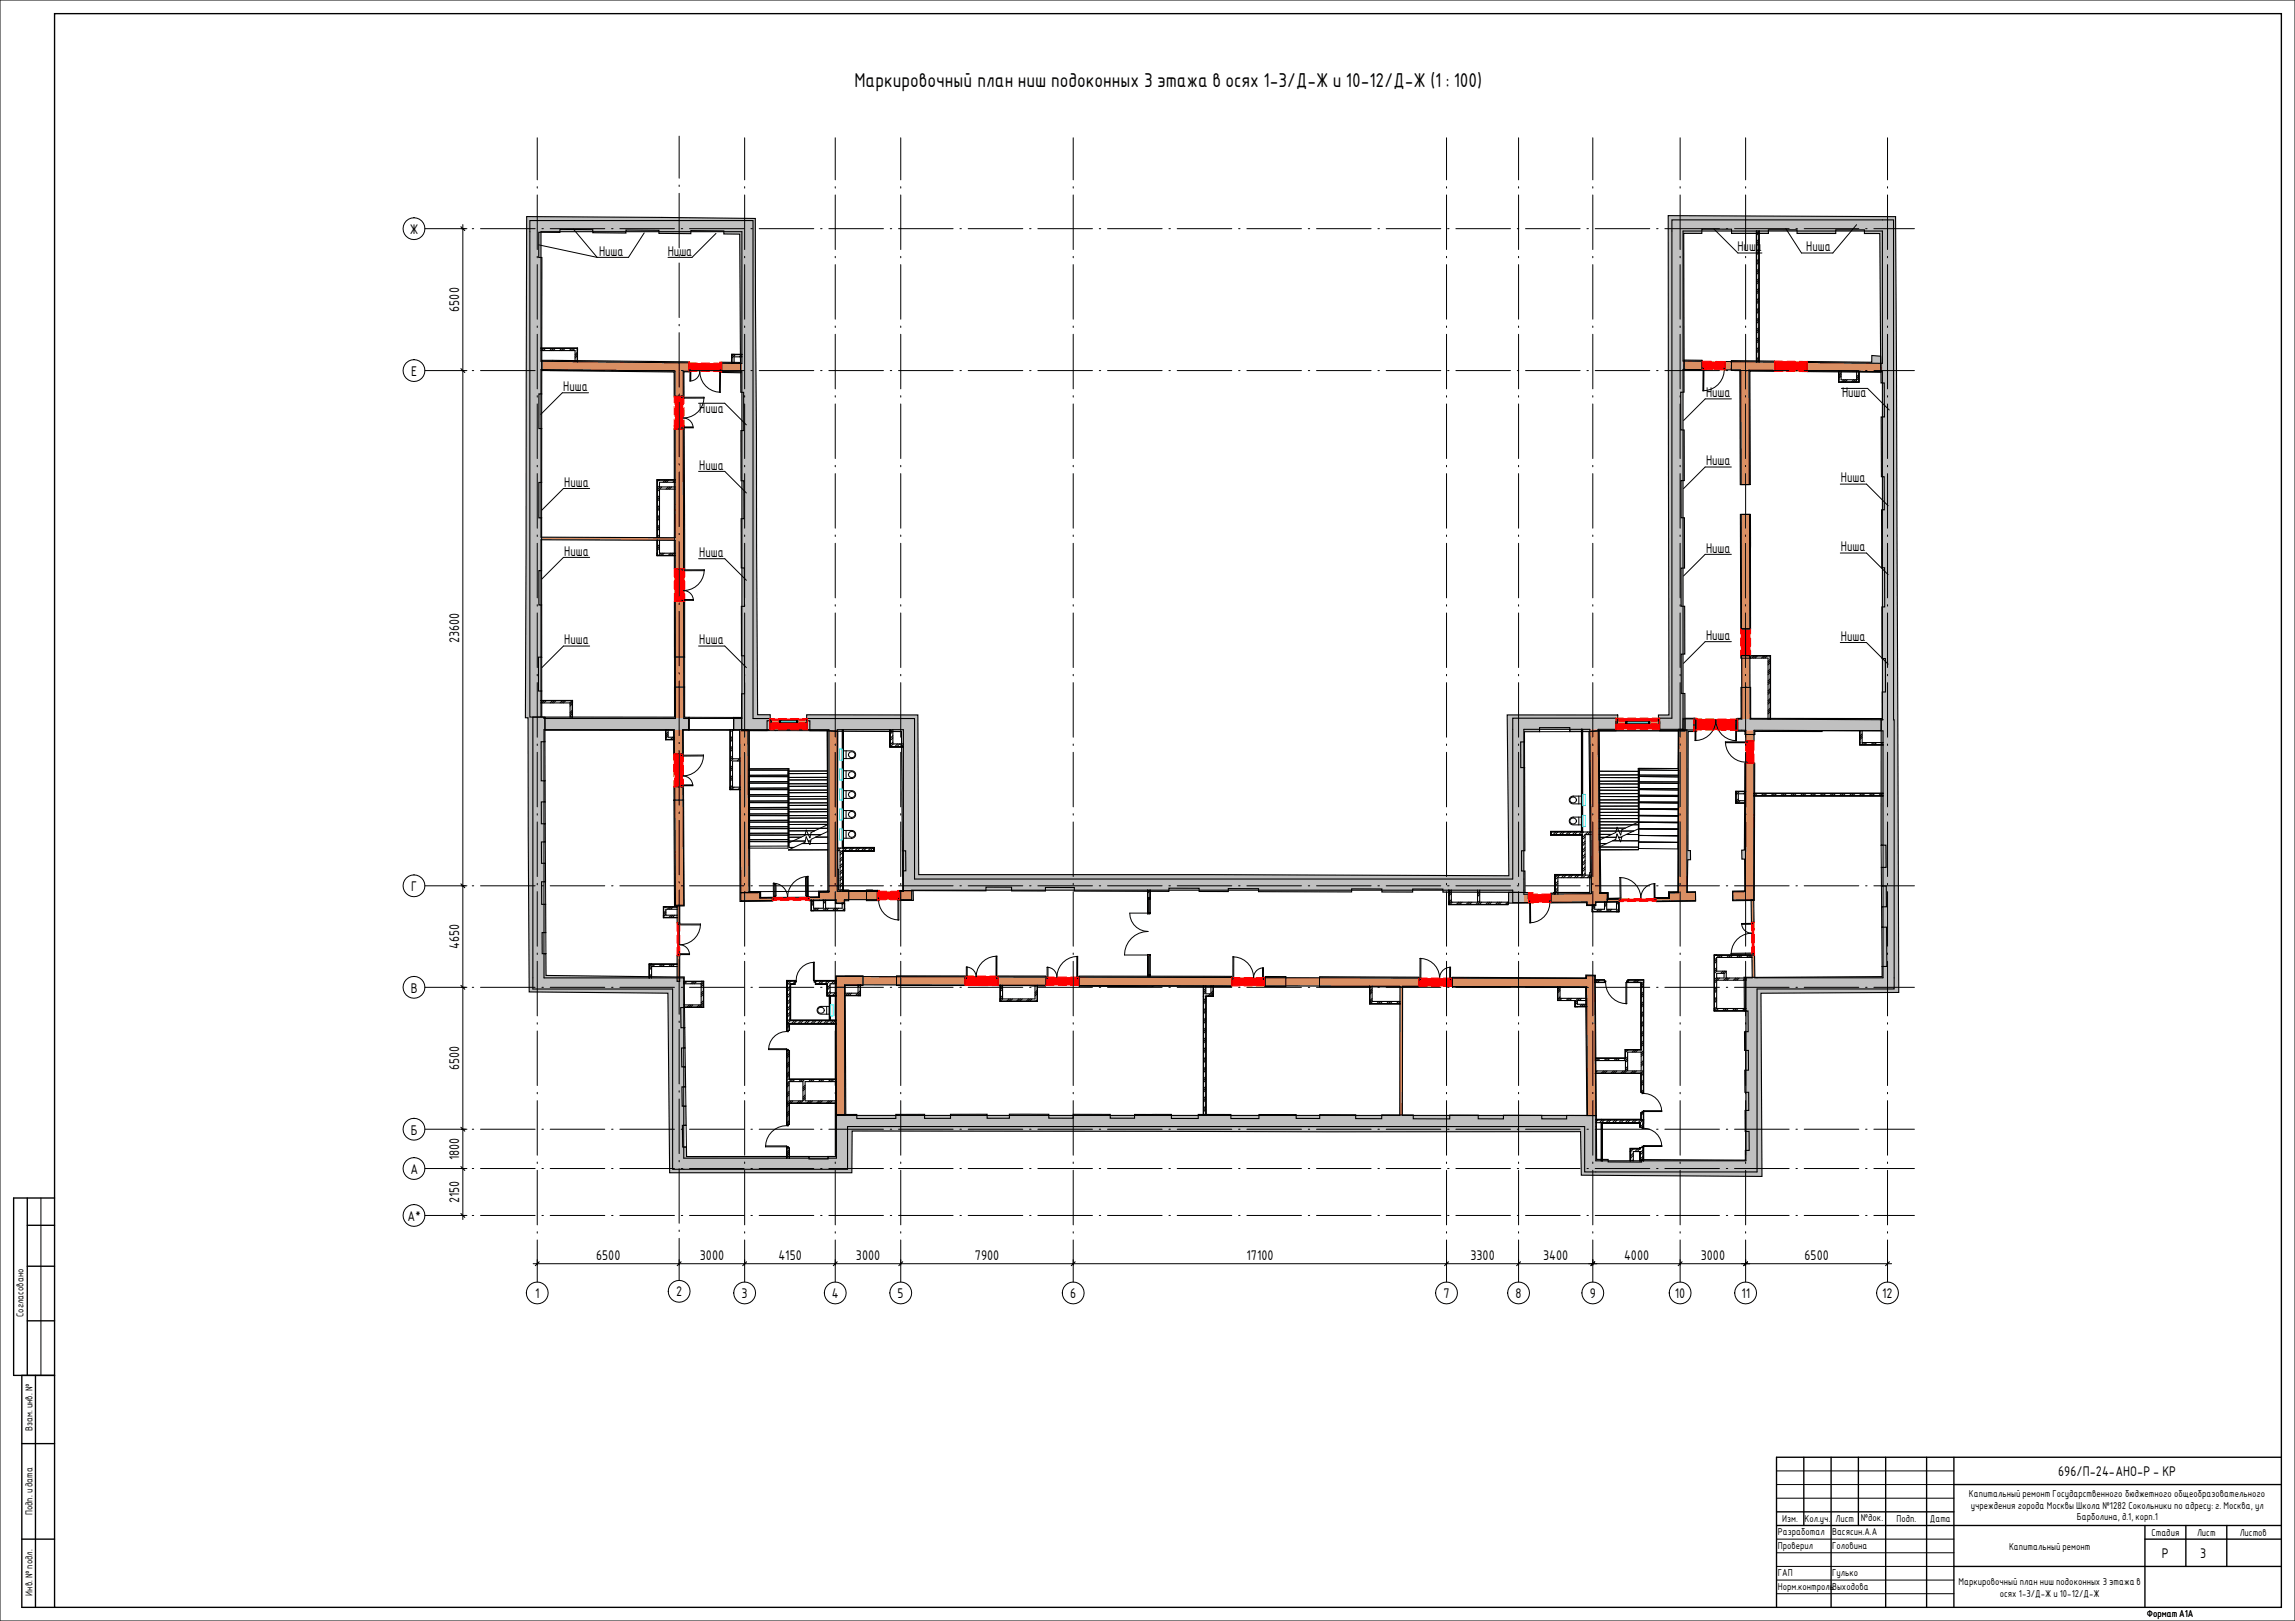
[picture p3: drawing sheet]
<svg xmlns="http://www.w3.org/2000/svg" width="841mm" height="594mm" viewBox="0 0 841 594" stroke-linecap="round" stroke-linejoin="round" font-family="sans-serif">
<defs><g id="words">
<text font-size="7.1" x="313.1" y="31.9">Маркировочный план ниш подоконных 3 этажа в осях 1-3/Д-Ж и 10-12/Д-Ж (1 : 100)</text>
<g font-size="4.9">
<text x="150.3" y="85.8">Ж</text>
<text x="219.5" y="93.7">Ниша</text>
<text x="244.7" y="93.7">Ниша</text>
<text x="636.8" y="92.1">Ниша</text>
<text x="661.9" y="92.1">Ниша</text>
<text x="168.3" y="114.2" transform="rotate(-90 168.3 114.2)">6500</text>
<text x="150.7" y="137.8">Е</text>
<text x="206.4" y="143.3">Ниша</text>
<text x="625.2" y="145.6">Ниша</text>
<text x="675.1" y="145.6">Ниша</text>
<text x="256.2" y="151.3">Ниша</text>
<text x="256.3" y="172.1">Ниша</text>
<text x="625.2" y="170.5">Ниша</text>
<text x="206.8" y="178.4">Ниша</text>
<text x="674.7" y="176.8">Ниша</text>
<text x="206.8" y="203.7">Ниша</text>
<text x="625.2" y="202.5">Ниша</text>
<text x="674.7" y="202.1">Ниша</text>
<text x="256.3" y="204.1">Ниша</text>
<text x="168.3" y="235.7" transform="rotate(-90 168.3 235.7)">23600</text>
<text x="206.8" y="236.2">Ниша</text>
<text x="256.3" y="236.1">Ниша</text>
<text x="625.2" y="234.5">Ниша</text>
<text x="674.7" y="234.9">Ниша</text>
<text x="150.7" y="326.6">Г</text>
<text x="168.3" y="347.8" transform="rotate(-90 168.3 347.8)">4650</text>
<text x="150.6" y="363.8">В</text>
<text x="168.3" y="392.3" transform="rotate(-90 168.3 392.3)">6500</text>
<text x="150.6" y="415.8">Б</text>
<text x="168.3" y="425.1" transform="rotate(-90 168.3 425.1)">1800</text>
<text x="150.4" y="430.2">А</text>
<text x="168.3" y="440.9" transform="rotate(-90 168.3 440.9)">2150</text>
<text x="149.3" y="447.4">А*</text>
<text x="218.5" y="461.8">6500</text>
<text x="256.5" y="461.8">3000</text>
<text x="285.3" y="461.8">4150</text>
<text x="313.7" y="461.8">3000</text>
<text x="357.3" y="461.8">7900</text>
<text x="456.9" y="461.8">17100</text>
<text x="538.9" y="461.8">3300</text>
<text x="565.6" y="461.8">3400</text>
<text x="595.2" y="461.8">4000</text>
<text x="623.3" y="461.8">3000</text>
<text x="661.3" y="461.8">6500</text>
<text x="196.1" y="475.6">1</text>
<text x="247.8" y="475">2</text>
<text x="271.8" y="475.6">3</text>
<text x="304.8" y="475.6">4</text>
<text x="329" y="475.6">5</text>
<text x="392.2" y="475.6">6</text>
<text x="529" y="475.6">7</text>
<text x="555.4" y="475.6">8</text>
<text x="582.6" y="475.6">9</text>
<text x="613.8" y="475.6">10</text>
<text x="638.2" y="475.6">11</text>
<text x="689.8" y="475.6">12</text>
<text x="754.3" y="541">696/П-24-АНО-Р - КР</text>
<text x="792.3" y="570.9">Р</text>
<text x="806.4" y="570.9">3</text>
</g>
<g font-size="3.5">
<text x="8.6" y="482.7" transform="rotate(-90 8.6 482.7)">Согласовано</text>
<text x="11.9" y="524.5" transform="rotate(-90 11.9 524.5)">Взам. инв. №</text>
<text x="721.6" y="548.7">Капитальный ремонт Государственного бюджетного общеобразовательного</text>
<text x="11.9" y="555.3" transform="rotate(-90 11.9 555.3)">Подп. и дата</text>
<text x="653.2" y="557.7">Изм. Кол.уч. Лист</text>
<text x="682" y="557.5">№док.</text>
<text x="695" y="557.7">Подп.</text>
<text x="707.3" y="557.7">Дата</text>
<text x="722.2" y="552.9">учреждения города Москвы Школа №1282 Сокольники по адресу: г. Москва, ул</text>
<text x="761.1" y="557.1">Барболина, д.1, корп.1</text>
<text x="651.6" y="562.7">Разработал</text>
<text x="671.4" y="562.7">Васясин.А.А</text>
<text x="788.5" y="563">Стадия</text>
<text x="805.2" y="563">Лист</text>
<text x="820.8" y="563">Листов</text>
<text x="651.6" y="567.7">Проверил</text>
<text x="671.4" y="567.7">Головина</text>
<text x="736.3" y="568.1">Капитальный ремонт</text>
<text x="651.6" y="577.7">ГАП</text>
<text x="671.4" y="577.7">Гулько</text>
<text x="717.8" y="580.9">Маркировочный план ниш подоконных 3 этажа в</text>
<text x="11.9" y="584.8" transform="rotate(-90 11.9 584.8)">Инв. № подл.</text>
<text x="651.6" y="582.7">Норм.контрольВыходова</text>
<text x="732.9" y="585.1">осях 1-3/Д-Ж и 10-12/Д-Ж</text>
<text x="786.8" y="592.7">Формат А1А</text>
</g>
</g></defs>
<g fill="#c0c0c0">
<path d="M250.6 424.4h60v4.1h-60z"/>
<path d="M306.5 408.8h4.1v15.6h-4.1z"/>
<path d="M310.6 408.8h274.2v4.1h-274.2z"/>
<path d="M580.7 412.9h4.1v16.6h-4.1z"/>
<path d="M584.8 425.4h55v4.1h-55z"/>
<path d="M639.8 358.4h4.1v71.1h-4.1z"/>
<path d="M643.9 358.4h50.3v4h-50.3z"/>
<path d="M612.7 80.6h77.2v4.1h-77.2z"/>
<path d="M612.7 84.7h4.1v178.5h-4.1z"/>
<path d="M271.9 80.8h4.1v182.5h-4.1z"/>
<path d="M194.2 80.8h77.7v4.1h-77.7z"/>
<path d="M194.2 84.9h4.1v177.9h-4.1z"/>
<path d="M195.3 358.4h55.3v4.1h-55.3z"/>
<path d="M246.5 362.5h4.1v66h-4.1z"/>
<path d="M690.1 263.8h4.1v94.6h-4.1z"/>
<path d="M689.9 80.6h4.1v183.2h-4.1z"/>
<path d="M195.3 262.8h4.1v95.6h-4.1z"/>
<path d="M331.1 267.4h4.1v54.8h-4.1z"/>
<path d="M331.1 322.2h227.4v4h-227.4z"/>
<path d="M554.4 267.3h4.1v54.9h-4.1z"/>
<path d="M193 79.4l-.5 183.6h1l.4 100.5 50.9 .5 .6 65.8h66.8l.1-15.3 266.9 .2 .3 16 66.2 .4-.3-67.1 50.5-.3-1.2-284.3-83.3-.4 .3 183h-3.9v2.5h.5v3.3h9.2v-13.7h-1.3l-.1-14.4h1.3v-17.5h-1.3v-14h1.3l-.1-18.5h-1.2v-13.6h1.2l-.1-18.5h-1.2l-.1-13.9h1.3l-.1-58.2h6.6v-1.5h10.9v1.5l13.5 .1v-1.4h10.5v1.4h14.2v-1.4h10.5v1.4h5.6l.5 54.7h1.1l.1 12.5h-1.2l.1 21.9h1l.1 12.1h-1v21.3h1.1v14.3h-1v19h1.3v12.2h-1.2v9.7h-.4v46.4h1.8v8.2h-1.7v6.8h1.8v7.6h-1.7v7.5h1.8l.1 14.4h-1.8l.1 3.7-50.6 .2 .1 12.4h1.3l.1 7.6h-1.4l.1 6.9h1.3l.1 7.2h-1.4l.1 8.1h1.4v6.6l-1.4 .1 .1 7.7h1.4l.1 6.9h-1.5l.1 3.6-38.1-.2v.9l-12.2-.1v-.9h-4.3l-.1-16.1h-10.9v1.3l-9.1-.1v-1.2l-14-.1v1.3h-9.3v-1.3h-10.4v1.4l-13.4-.1v-1.4h-11.5v1.4l-9.6-.1v-1.4h-13.1l-.1 1.4h-8.6v-1.4h-13.6v1.4h-10.3v-1.5h-12v1.5h-9.8v-1.5h-13.5v1.4h-8.9v-1.4h-13.6v1.4h-8.9v-1.4l-14.5-.1v1.5h-8.1v-1.4h-13.5v1.4l-9.5 .1v-1.5h-10.5v1.5h-14.3v-1.5h-7.8l.1 15.4h-2.8v.9h-7v-.9l-44.9 .1v-3.5h-1.4l-.1-8h1.4l-.1-7h-1.4l-.1-7.1h1.4l-.1-7.3h-1.3l-.1-6.9h1.3l-.1-7.5h-1.4l-.1-7.3 1.4-.1-.1-11.2-50.7-.5v-8h-1.4v-7.7h1.3v-10.4h-1.5v-8.2h1.4v-6.8h-1.4l-.1-7.8 1.4-.1v-6.6h-1.4v-8h1.4v-7.8l-1.4 .1-.1-14.4h1.4v-9h-1.1l-.1-9.6h-1.2v-12.4h1.2v-19.1h-1v-12.6h1v-19.3h-1v-13h1v-19.7h-1v-12.8h1l.1-49.9h-1.2l.1-9.3 7.7 .1v-1.1l12.1 .1-.1 1.1 12.2 .1v-1.1l12.1 .1v1.1l11.7 .1v-1.1l12.1 .1v1.1l5.8 .1 .4 58h1l.1 14h-1.1l.1 18.4h1v13.9h-1l.1 18h1.1v14.1h-1.1v18.1h1.1l.1 14h-1.1v13.4l9.3 .1v-3.7h1.2v-2.2h-4.6l-.9-181.8zM295.6 262v2.2h1.2v3.6l33.6 .3 .3 43.7h1.2l.1 7.3h-1.2v7.3l30.5 .1v-1.4h9.4v1.4h12.4v-1.3l10.6 .1v1.3l34.7 .1v-1.2h11.1v1.2h10.6v-1h11.1v1.1l34.1 .1v-1.1h11.1v1.1h11.3v-1.1h11.1v1.2l30.1 .1v-7.9h-1.3v-7.4h1.2l-.1-30.5h-1.4v-9.4h1.4v-3.7l5.5-.1v-1.4h11.1v1.4l16.9-.3v-3.3h.7v-2.5h-40.5l.6 58.9-109.7-.4h-106.6l-.3-58.5z"/>
<path d="M532.3 358.2v3.6l48.8 .1 .5 46.9h3.4l-.3-51.4-3.5-.1v1.1zM306.3 357.6l-.1 50.8h3.8l-.3-47.2h6.6v-3.6zM483.6 358v3.6l36.4 .1v-3.6zM463.7 357.9v3.6l7.5 .1 .1-3.7zM395.5 357.7v3.7l55.9 .1v-3.7zM365.7 357.7v3.5l17.4 .2 .1-3.7zM328.6 357.6v3.6h25.1v-3.5zM247 293.2l.2 38.8h3.5l-.2-38.8zM582.3 268.1l.5 51.7h-.2v7.3h-13.2v.2h-1v3.6l13.1-.1v1.1h3.4v-1.2l8.5-.1v-1.3l-4.1 .1-.1-2.2-2.5 .1-.2-16.9h-.4l.4-.2-.5-42.4zM303.1 267.8l.3 58.8h-3.3v2.2h-3.5l-.1 1.3 9.7-.1v1.1h3.3v-1h1.5v-3.9h-3.7l-.4-23.1 .2-35.1zM552.9 327v4l7.3-.1-.1-3.8zM617.5 263.2v4.6h-2.4l-.2 59.1-3.4 .1 .1 2.1-4.6 .1v1.2l14.4-.1v-3.5l-3 .1 .1-11.8h1.1l-.1-3.4h-.9l.1-43.6h2.1v-4.9zM268.9 262.9l-.1 4.7h2.3l.1 62.8 12-.2-.2-1.3h-4.3v-2.1h-3.9l-.2-59.1h-2.8v-4.8zM639.5 279.7l-.2 31.8-1 .1 .1 3.2h1v11.7l-4.4 .1v3.5l7.9-.1 .2-50.3zM317.5 326.2v3.9l4.1-.1v-3.7zM329.8 326.4v3.6h4.9v-3.6zM199.7 262.8v4.8l47.2 .1v8.7h3.5v-8.8h2.1v-4.7h-1.6v-11.1h-3.7v11zM638 251.9l.1 11.4h-1.3v4.7l2.7-.1v1.3h3.6v-1.1h24.6v-.3h21.7v-4.5h-47.8v-11.4zM638 240.3v.9h3.6v-.9zM247.2 220.4v20.4h3.7v-20.4zM637.8 188.5l.2 41.9h3.5v-41.9zM247.1 157.2v51.2h3.8l-.2-51.2zM634.5 132.2v3.6h3.1l.2 41.8h3.7l-.2-41.6 9.1 .1v-3.8zM198.5 132.1v3.7l48.6 .5v8.9h3.6l-.1-9 1.9 .1v-3.7zM264.5 132.8v3.7l7 .1-.1-3.8zM662.4 132.5v3.7l26.9 .2-.1-5.9-3.2-.2v2.5zM617.2 132v3.6l6.6 .1v-3.7z"/>
<path d="M295.9 263.3v4.1h39.3v-4.1zM271.9 263.3v4.1h10.2v-4.1z"/>
<path d="M608.2 263.2v4.1h8.6v-4.1zM554.4 263.2v4.1h37.8v-4.1z"/>
</g>
<g fill="#fff">
<path d="M592.4 330.4h.8v3.6h-.8z"/>
<path d="M583.6 333.2h8.8v.8h-8.8z"/>
<path d="M588 330.5h.8v2.7h-.8z"/>
<path d="M583.6 331.6h.8v1.6h-.8z"/>
<path d="M297.4 329.9h.8v3.8h-.8z"/>
<path d="M298.2 332.9h11.2v.8h-11.2z"/>
<path d="M301.8 329.8h.8v3.1h-.8z"/>
<path d="M308.6 331h.8v1.9h-.8z"/>
<path d="M531.1 330.6h21.6v.8h-21.6z"/>
<path d="M531.1 326.2h.8v4.4h-.8z"/>
<path d="M541.5 326.2h.8v4.4h-.8z"/>
<path d="M267.7 288.5h3.5v.8h-3.5z"/>
<path d="M267.7 267.4h.8v21.1h-.8z"/>
<path d="M268.5 278.1h2.6v.8h-2.6z"/>
<path d="M243.2 335.4h5v.8h-5z"/>
<path d="M243.2 332.4h.8v3h-.8z"/>
<path d="M244 332.4h4.2v.8h-4.2z"/>
<path d="M244 270.2h3.1v.8h-3.1z"/>
<path d="M244 267.4h.8v2.8h-.8z"/>
<path d="M240.9 198h.8v4.7h-.8z"/>
<path d="M241.7 175.9h5.7v.8h-5.7z"/>
<path d="M241.7 178.5h5.7v.8h-5.7z"/>
<path d="M268.2 130h.8v3.2h-.8z"/>
<path d="M269 130h2.9v.8h-2.9z"/>
<path d="M628.3 369.6h11.5v.8h-11.5z"/>
<path d="M628.3 350.1h.8v19.5h-.8z"/>
<path d="M629.1 350.1h12.9l.1 .8h-13z"/>
<path d="M629.1 358.4h10.7v.8h-10.7z"/>
<path d="M629.1 355.9h3.5v.8h-3.5z"/>
<path d="M631.8 356.7h.8v1.7h-.8z"/>
<path d="M578.1 368h3.4v.8h-3.4z"/>
<path d="M441.9 364.2h2.7v.8h-2.7z"/>
<path d="M441.1 361.3h.8v3.7h-.8z"/>
<path d="M314.5 360.9h.8v3.9h-.8z"/>
<path d="M309.5 364h5v.8h-5z"/>
<path d="M303.3 363.8h3.2v1h-3.2z"/>
<path d="M303.3 360.5h.9v3.3h-.9z"/>
<path d="M257 359.7h.8v9.4h-.8z"/>
<path d="M250.6 368.3h6.4v.8h-6.4z"/>
<path d="M250.6 359.7h6.4v.8h-6.4z"/>
<path d="M636.3 293.5h3.4v.8h-3.4z"/>
<path d="M636.3 290.9h.8v2.6h-.8z"/>
<path d="M641.3 240.4h7.5v.8h-7.5z"/>
<path d="M648 241.2h.8v22.4h-.8z"/>
<path d="M571.7 365.9h9.8v.8h-9.8z"/>
<path d="M238 353.4h.8v5h-.8z"/>
<path d="M238.8 353.4h9.3v.8h-9.3z"/>
<path d="M303.3 359.6h3.2v.9h-3.2z"/>
<path d="M288.6 374.1h17.9v.9h-17.9z"/>
<path d="M288.4 403.4h18.1v.8h-18.1z"/>
<path d="M288.4 395.6h.8v7.8h-.8z"/>
<path d="M289.2 395.6h17.3v.8h-17.3z"/>
<path d="M288.6 360.5h.9v13.6h-.9z"/>
<path d="M294.3 396.4h.8v7h-.8z"/>
<path d="M198.3 127.7h13.2v.8h-13.2z"/>
<path d="M210.7 128.5h.8v4h-.8z"/>
<path d="M570 320.7h.9v6.9h-.9z"/>
<path d="M570.9 320.7h9.1v1h-9.1z"/>
<path d="M580 305.9h.9v14.8h-.9z"/>
<path d="M568.5 304.9h11.5v1h-11.5z"/>
<path d="M580 304.9h3v1h-3z"/>
<path d="M601.5 360h.8v25.6h-.8z"/>
<path d="M584.7 392.5h16.8v.8h-16.8z"/>
<path d="M584.7 387.9h11v.8h-11z"/>
<path d="M595.7 388.7h.8v3.8h-.8z"/>
<path d="M596.5 384.8h5v.8h-5z"/>
<path d="M595.7 384.8h.8v3.9h-.8z"/>
<path d="M601.5 385.6h.8v6.9h-.8z"/>
<path d="M584.8 410.5h2.2v.9h-2.2z"/>
<path d="M597.6 422h1v3.4h-1z"/>
<path d="M597.6 421.1h3.5v.9h-3.5z"/>
<path d="M587 410.5h15.1v.9h-15.1z"/>
<path d="M420.7 326.2h.8v2.8h-.8z"/>
<path d="M298.8 359.6v.9h4.5v-.9zM288.6 359.6v.9h2.8v-.9z"/>
<path d="M288.4 385.1v10.5h.8v-10.5zM288.4 375v2.6h.8v-2.6z"/>
<path d="M288.4 420.7v3.7h.8v-3.7zM288.4 404.2v7.9h.8v-7.9z"/>
<path d="M596.6 359.2v.8h5.7v-.8zM584.5 359.2v.8h3.5v-.8z"/>
<path d="M601.5 407.8v2.7h.8v-2.7zM601.5 392.5v7.8h.8v-7.8z"/>
<path d="M601.1 420.6v4.8h1v-4.8zM601.1 411.4v1.7h1v-1.7z"/>
</g>
<g fill="#f00">
<path d="M282.1 263.3h13.8v4.1h-13.8z"/>
<path d="M592.2 263.2h16v4.1h-16z"/>
</g>
<path d="M198.3 196.9l49.1 .2v.9l-49.1-.2z" fill="#da8f63"/>
<g fill="#fff">
<path d="M198.3 256.8h11.4v.8h-11.4z"/>
<path d="M208.9 257.6h.8v5.2h-.8z"/>
</g>
<path d="M248.1 350.2v9.4h1v-9.4zM248.2 331.8v6.4h.9v-6.4z" fill="#da8f63"/>
<g fill="#fff">
<path d="M379.3 361.1h.8v5.8h-.8z"/>
<path d="M366.6 366.1h12.7v.8h-12.7z"/>
<path d="M366.6 361.1h.8v5h-.8z"/>
<path d="M441.1 365h.8v43.8h-.8z"/>
<path d="M443.8 361.3h.8v2.9h-.8z"/>
<path d="M502.1 367h11v.8h-11z"/>
<path d="M502.1 361.4h.8v5.6h-.8z"/>
</g>
<path d="M513.1 361.5h.9l-.1 47.3h-.9z" fill="#da8f63"/>
<g fill="#fff">
<path d="M570.9 361.6h.8v5.1h-.8z"/>
<path d="M577.3 366.7h.8v2.1h-.8z"/>
</g>
<path d="M642 350l.2 8.4h.9l-.1-8.4zM641.7 329.8l.2 8.2h.9l-.1-8.2z" fill="#da8f63"/>
<g fill="#fff">
<path d="M643.8 84.7h.8v47.9h-.8z"/>
<path d="M642.8 290.8h47.3v.8h-47.3z"/>
<path d="M636.3 290.1h3.4v.8h-3.4z"/>
<path d="M307.9 311.8h.9v14.9h-.9z"/>
<path d="M308.8 310.8h11.4v1h-11.4z"/>
<path d="M306.8 310.8h2v1h-2z"/>
<path d="M326.3 272.6h4.8v1h-4.8z"/>
<path d="M326.3 267.4h.9v5.2h-.9z"/>
<path d="M580 320.7h3.2v1h-3.2z"/>
<path d="M681.6 272.1h8.5v.8h-8.5z"/>
<path d="M681.6 267.8h.8v4.3h-.8z"/>
<path d="M680.4 136.1h.8v3.9h-.8z"/>
<path d="M673.9 139.2h6.5v.8h-6.5z"/>
<path d="M673.9 136h.8v3.2h-.8z"/>
</g>
<g fill="#da8f63">
<path d="M582.6 267.3h3.1l.6 60.2h-3z"/>
<path d="M615.2 267.3l3 .2v59.5l-3 .1z"/>
<path d="M611.8 327.1l6.4-.1 .1 3.1-6.5 .1z"/>
<path d="M558.5 327.7v3.1h1.7l-.1-3.1zM568.4 327.6v3.1l20.6-.2v-3.1z"/>
<path d="M639.8 279.7l-.1 50.1h3l.1-50.1zM639.8 267.6v3.9h3v-3.9z"/>
</g>
<path d="M638.4 263.5l51.7 .3v4.1l-51.8-.3z" fill="#c0c0c0"/>
<g fill="#da8f63">
<path d="M638.3 240.7h3l.1 22.8h-3z"/>
<path d="M303.8 267.4h3v59.3h-3z"/>
<path d="M271.1 267.4h3l.4 62.7h-3z"/>
<path d="M274.5 327h4v3l-4 .1z"/>
<path d="M331.1 326.2h3v3.5h-3z"/>
<path d="M632.4 132.5l-.1 3 5.6 .1v-3zM616.8 132.3v3.1h7v-3z"/>
<path d="M247.3 288.4l.3 43.4h3l-.3-43.4zM247.1 267.4l.1 9h3v-9z"/>
</g>
<path d="M268.9 263.3l-.1 4.1h3.1v-4.1zM250.6 263.3v4.1h1.9v-4.1z" fill="#c0c0c0"/>
<g fill="#da8f63">
<path d="M306.4 357.9h3.1l.1 50.9h-3.1z"/>
<path d="M581.7 330.6l3-.1v1.1h-3z"/>
<path d="M581.4 357.6h3l.4 51.2h-3z"/>
<path d="M306.4 329.7h3v1.2l-3 .1z"/>
<path d="M264.5 133.1v3.1l7.4 .1v-3.1zM198.3 132.4v3l54.2 .6v-3z"/>
<path d="M532 358.5v3l49.4 .1v-3zM463.4 358.3v3l56.6 .2v-3.1zM395.3 358.1v3l56.1 .2v-3zM365.7 358v3.1h17.6v-3zM309.5 357.9v3l44.2 .1v-3z"/>
<path d="M329.8 326.7v3h1.3v-3zM303.8 326.7l2.6 .1v2.9h15.2v-3z"/>
<path d="M247.5 220.4v42.9h3.1l-.1-42.9zM247.4 157.2l.1 51.2h3l-.1-51.2zM247.3 136l.1 9.2h3v-9.2z"/>
</g>
<path d="M554.4 326.2h4.1v4.6h-4.1z" fill="#c0c0c0"/>
<path d="M300.3 326.8h6.1v3l-6 .1z" fill="#da8f63"/>
<path d="M199.4 263.3h51.2v4.1h-51.2z" fill="#c0c0c0"/>
<path d="M618.2 327l.1 3.1 3.1-.1v-3zM635 326.8v3.1l4.7-.1v-3z" fill="#da8f63"/>
<path d="M636.8 263.5v4.1h1.5l.1-4.1zM616.8 263.4v4.1h4v-4z" fill="#c0c0c0"/>
<g fill="#da8f63">
<path d="M278.5 329.1v.9h4.6l-.1-1zM296.6 328.9l.1 1h3.7l-.1-1z"/>
<path d="M589 329.5v1l4.4-.1v-.9zM607 329.3v.9h4.8v-1z"/>
<path d="M662.4 132.8v3.1l27.5 .3v-3zM637.9 132.6v3l12.5 .1v-3z"/>
</g>
<g fill="#f00">
<path d="M638 230.4h3.5l.1 9.9h-3.6z"/>
<path d="M650.4 132.3l12 .2v3.7l-12-.1z"/>
<path d="M621.3 263.2l-.1 .6h.3v4.3h.3v-4.9zM620.8 263.8v4.3h.4v-4.3z"/>
<path d="M560.1 327.1l.1 3.1h.4v.6l.3 .1h.9v-3.7zM560.2 330.8l.4 .1z"/>
<path d="M354.5 357.7v.3h-.4l.1 .6h-.5v2.6h12v-2.6h-.4v-.6h-.3v-.3zM365.3 357.7l.1 .3h.3v-.3zM353.7 357.7v.3h.4v-.3z"/>
<path d="M321.6 326.3v2.8h.4v.6h-.4v.3h.6v-3.7zM329 326.4l.1 3.6v-.3h.3l-.1-.6h.5v-2.7zM329.4 329.7v.3h.4v-.3z"/>
<path d="M250.2 276.4v.4h.2v-.4zM246.9 276.4v6h3.6l-.1-5.3h-.2v-.3l-.5 .1v-.5z"/>
<path d="M250.5 208.4v.4h.4v-.4zM247.1 208.4l.1 12h2.8v-.4h.5v-.3h.4v-10.6l-.4 .1v-.4l-.6 .1v-.5zM250.5 220h.4zM250.5 220v.4h.4v-.4z"/>
<path d="M247.1 155.9v1.3h2.8v-.5l.5 .1v-.3h.3v-.6zM250.4 156.8h.3zM250.4 156.8v.4h.3v-.4z"/>
<path d="M263.8 132.7l-.1 3.8 .1-.3h.3l-.1-.6h.5v-2.8zM264.1 136.2v.3h.4v-.3zM252.5 136l.1 .3zM252.5 132.6l.1 2.9z"/>
</g>
<path d="M638.3 240.3v.4h3v-.4zM638.1 188.5l.1 41.9h3.1l-.1-41.9zM637.9 135.6l.2 42h3l-.1-42z" fill="#da8f63"/>
<g fill="#f00">
<path d="M252.5 133l12 .1v2.5h-.5l.1 .6-11.2-.2 .1-.5h-.5z"/>
<path d="M247.4 145.2h2.4v.5l.6-.1v11.2l-.5-.1v.5h-2.5z"/>
<path d="M247.5 208.4h2.4v.5l.6-.1v11.2h-.5v.4h-2.5z"/>
<path d="M247.2 276.4h2.5v.5l.5-.1 .1 11.2-.6-.1v.5h-2.4z"/>
<path d="M248.2 338.2h.3l.1 .5 .5-.1v11.2h-.5l-.1 .4h-.4z"/>
</g>
<g fill="#fff">
<path d="M278.5 327l.2 1.9z"/>
<path d="M300.2 326.8l.1 1.9z"/>
<path d="M278.5 328.9l4.5 .1zM296.6 328.8l3.7 .1z"/>
<path d="M274.5 326.9l4 .1zM300.3 326.7l3.5 .1z"/>
</g>
<g fill="#f00">
<path d="M283.4 329l12.8-.1v.4h.4l.1 .6-13.6 .1-.1-.6h.5z"/>
<path d="M321.6 326.7h8.2v2.4h-.5l.1 .6h-7.4v-.6h-.4z"/>
<path d="M354.1 358h11.2v.6h.4v2.5l-12-.1v-2.4h.5z"/>
<path d="M383.7 358.1h11.2v.6h.4v2.4h-12v-2.5h.5z"/>
<path d="M451.8 358.3h11.2l-.1 .5h.5v2.5h-12v-2.5h.5z"/>
<path d="M520.4 358.4l11.2 .1-.1 .5h.5v2.5h-12v-2.5h.5z"/>
<path d="M560.1 327.7l8.3-.1v2.5h-.5l.1 .6-7.4 .1v-.6h-.4z"/>
</g>
<g fill="#fff">
<path d="M611.6 327.1l.2 2.1z"/>
<path d="M589 327.3l.2 2.2z"/>
<path d="M589.2 329.4l4.2 .1zM607 329.1l4.6 .1z"/>
<path d="M586.3 327.3l2.7 .1zM611.8 327.1l3.4 .1z"/>
</g>
<g fill="#f00">
<path d="M593.4 329.8h.4v-.3l12.8-.2-.1 .3h.5v.6l-13.6 .2z"/>
<path d="M641.9 338.4l.5 .1v-.5h.4l.2 12h-.4v-.5l-.6 .1z"/>
<path d="M639.8 271.9l.5 .1v-.5h2.5v8.2h-2.5v-.5l-.5 .1z"/>
<path d="M623.8 132.4l8.6 .1-.1 2.5h-.5l.1 .5-7.7-.1v-.5h-.4z"/>
<path d="M621.2 263.5v.3h.3v3.7l14.6 .1v-3.7h.3v-.4zM636.4 263.9v3.7h.4v-3.7zM620.8 263.8v3.7h.4v-3.7z"/>
</g>
<g fill="#fff">
<path d="M240.9 202.7h6.6v.8h-6.6z"/>
<path d="M240.9 175.9h.8v21.1h-.8z"/>
<path d="M329.8 326.5l1.3 .2zM308.8 326.5l12.8 .2z"/>
</g>
<g fill="none" stroke="#000" stroke-width=".37">
<path d="M197.4 89.7l21.4 4.6M210.1 83.9l8.7 10.4M236.1 85.3l-5.8 9h-11.5M262.4 85.5l-8.8 8.8h-8.8M628.1 83.9l8.8 8.8h8.8M644 84.7l-.2 .2M644.6 99.1l-.8 .8M644.6 99.7l-.8 .8M644.6 85.4l-.8 .8M644.6 87.7l-.8 .8M644.6 84.7l-.8 .8M644.6 88.3l-.8 .8"/>
<path d="M644.6 91.9l-.8 .8M644.6 95.5l-.8 .8M644.6 89l-.8 .8M644.6 92.5l-.8 .8M644.6 96.1l-.8 .8M644.6 91.3l-.8 .8M644.6 94.9l-.8 .8M644.6 98.5l-.8 .8M680.4 82.3l-8.7 10.4h-11.5l-5.8-9M644.6 102.7l-.8 .8M644.6 106.3l-.8 .8M644.6 109.9l-.8 .8"/>
<path d="M644.6 113.5l-.8 .8M644.6 117.1l-.8 .8M644.6 103.3l-.8 .8M644.6 106.9l-.8 .8M644.6 110.5l-.8 .8M644.6 114.1l-.8 .8M644.6 117.7l-.8 .8M644.6 102.1l-.8 .8M644.6 105.6l-.8 .8M644.6 109.2l-.8 .8M644.6 112.8l-.8 .8M644.6 116.4l-.8 .8"/>
<path d="M198.6 127.7l-.3 .4M199.3 127.7l-.8 .8M199.9 127.7l-.8 .8M202.2 127.7l-.8 .8M202.9 127.7l-.8 .8M203.5 127.7l-.8 .8M205.8 127.7l-.8 .8M206.5 127.7l-.8 .8M207.1 127.7l-.8 .8M209.4 127.7l-.8 .8M210.1 127.7l-.8 .8M210.7 127.7l-.8 .8"/>
<path d="M211.5 129.8l-.8 .8M211.5 130.4l-.8 .8M211.5 129.1l-.8 .8M252.5 135.5h.5l-.1 .5h-.3v-.5l-.1 .5zM252.5 133v3M252.8 139.6a3.6 3.6 0 0 0 3.7-3.5 7.6 7.6 0 0 0 7.5 7.7M252.9 136h.3l-.1 3.6h-.3zM264.3 135.6v.6v-.6M264.5 136.2v-.6h-.5v8.2M264.5 136.2h-.7l-.1 7.6h.3M264.5 133.1v3.1M268.8 130l-.6 .6"/>
<path d="M269 132.7l-.4 .5M269.5 130l-1.3 1.2M271.8 130l-.8 .8M271.9 130.5l-.3 .3M623.8 134.9l.1 .5zM623.8 132.4v3M623.9 134.9h.3v.5h-.3zM624.2 135.4l.3 .1-.1 7.7h-.3zM631.8 135h.4v.5h-.3zM631.9 135.5a7.8 7.8 0 0 1-7.8 7.7M632.2 135l.1 .5zM632.4 132.5l-.1 3"/>
<path d="M644.6 120.7l-.8 .8M644.6 124.2l-.8 .8M644.6 127.8l-.8 .8M644.6 131.4l-.8 .8M644.6 121.3l-.8 .8M644.6 124.9l-.8 .8M644.6 128.5l-.8 .8M644.6 120l-.8 .8M644.6 123.6l-.8 .8M644.6 127.2l-.8 .8M644.6 130.8l-.8 .8M644.6 132.1l-.6 .5"/>
<path d="M674.7 136.6l-.8 .8M674.7 137.2l-.8 .8M674.7 137.8l-.8 .8M675.7 139.2l-.8 .8M676.4 139.2l-.8 .8M677 139.2l-.8 .8M679.3 139.2l-.8 .8M680 139.2l-.8 .8M681.2 137.9l-.8 .8M681.2 138.5l-1.4 1.5M681.2 137.3l-.8 .8M198.3 144.3h.2v12.8h-.2"/>
<path d="M215.7 143.9h-9.6l-7.9 8M247.4 145.2h3v.7h7.6v-.3M249.8 145.2v.5l8.2-.1M249.8 145.4h.6h-.6M249.9 156.7l.5 .1v.2h-.5l.5 .2h-.5zM250.4 156.5h3.6v.3h-3.6zM250.4 157.2h-3M256 147.8h9.6l7.9 7.9M258 145.6a7.6 7.6 0 0 1-7.6 7.6 3.6 3.6 0 0 1 3.6 3.6M634.5 146.2h-9.6l-7.9 7.9M674.8 142.3h9.6l8 8M198.3 176.8h.2v13h-.2"/>
<path d="M216.1 179h-9.6l-7.9 7.9M241.5 175.9l-.6 .6M241.7 178l-.8 .8M241.9 178.5l-1 1M242.5 178.5l-1.6 1.6M243.8 175.9l-.8 .8M244.4 175.9l-.8 .8M244.9 178.5l-.8 .8M245.1 175.9l-.8 .8M245.5 178.5l-.8 .8M246.1 178.5l-.8 .8M247.4 175.9l-.8 .8"/>
<path d="M247.4 176.5l-.2 .2M256 172.8h9.6l7.9 7.9M634.5 171.2h-9.6l-7.9 7.9M674.4 177.4h9.6l8 7.9M241 198l-.1 .1M241.7 196.6l-.4 .4M241.7 199.6l-.8 .8M241.7 182.3l-.8 .8M241.7 181.6l-.8 .8M241.7 182.9l-.8 .8M241.7 185.9l-.8 .8M241.7 189.5l-.8 .8"/>
<path d="M241.7 193l-.8 .8M241.7 186.5l-.8 .8M241.7 190.1l-.8 .8M241.7 193.7l-.8 .8M241.7 185.2l-.8 .8M241.7 188.8l-.8 .8M241.7 192.4l-.8 .8M241.7 196l-.8 .8M198.3 209.1h.2v12.6h-.2M216.1 204.3h-9.6l-7.9 7.9M241.7 200.2l-.8 .8M241.7 200.9l-.8 .8"/>
<path d="M242.1 202.7l-.8 .8M242.8 202.7l-.8 .8M243.4 202.7l-.8 .8M245.7 202.7l-.8 .8M246.4 202.7l-.8 .8M247 202.7l-.8 .8M247.5 208.4h3v.8l7.6-.1v-.3M249.9 208.4v.5l8.2-.1M249.9 208.6h.6h-.6M250 220h.5v.3h-.5l.5 .1h-.5zM250.5 219.7h3.6v.3h-3.6zM256 204.8h9.6l7.9 7.9"/>
<path d="M258.1 208.8a7.6 7.6 0 0 1-7.6 7.6 3.6 3.6 0 0 1 3.6 3.6M634.5 203.2h-9.6l-7.9 7.9M674.4 202.7h9.6l8 7.9M216.1 236.8h-9.6l-7.9 7.9M250.5 220.4h-3M256 236.8h9.6l7.9 7.9M634.5 235.2h-9.6l-7.9 7.9M674.4 235.5h9.6l8 7.9M198.3 240.8h.2v12.4h-.2M198.8 256.8l-.5 .6M199.5 256.8l-.8 .8M200.1 256.8l-.8 .8"/>
<path d="M202.4 256.8l-.8 .8M203.1 256.8l-.8 .8M203.7 256.8l-.8 .8M206 256.8l-.8 .8M206.7 256.8l-.8 .8M207.3 256.8l-.8 .8M209.6 256.8l-.8 .8M209.7 257.4l-.8 .8M209.7 258l-.8 .8M247.5 240.8h-.3v11h.3M250.6 240.8h.3v11h-.3M642.8 240.4l-.8 .8"/>
<path d="M643.4 240.4l-.8 .8M644 240.4l-.8 .8M646.4 240.4l-.8 .8M647 240.4l-.8 .8M647.6 240.4l-.8 .8M648.8 242.2l-.8 .8M648.8 245.8l-.8 .8M648.8 249.4l-.8 .8M648.8 253l-.8 .8M648.8 256.6l-.8 .8M648.8 242.9l-.8 .8M648.8 246.5l-.8 .8"/>
<path d="M648.8 250l-.8 .8M648.8 253.6l-.8 .8M648.8 257.2l-.8 .8M648.8 241.6l-.8 .8M648.8 245.2l-.8 .8M648.8 248.8l-.8 .8M648.8 252.4l-.8 .8M648.8 256l-.8 .8M648.8 259.6l-.8 .8M199.4 271.8h.3l.1 14.3h-.4M209.7 260.9l-.8 .8M209.7 261.6l-.8 .8"/>
<path d="M209.7 260.3l-.8 .8M244.8 269.6l-.8 .8M244.8 268.9l-.8 .8M244.8 268.3l-.8 .8M246.5 270.2l-.8 .8M247.1 270.2l-.7 .8M247.1 270.9l-.1 .1M247.2 276.4h3v.7l7.6-.1v-.3M249.7 276.4v.5l8.1-.2M249.7 276.5h.5h-.5M252.5 267.4h15.1M252.5 263.3h16.4"/>
<path d="M257.8 276.7a7.6 7.6 0 0 1-7.5 7.7 3.6 3.6 0 0 1 3.6 3.5M267.6 267.6h-15.1v-4.7h16.4l-.1 4.7h-.3M267.9 267.4l-.2 .3M268.5 270.5l-.8 .8M268.5 274.1l-.8 .8M268.5 277.6l-.8 .8M268.5 267.5l-.8 .8M268.5 271.1l-.8 .8M268.5 274.7l-.8 .8M268.5 269.8l-.8 .8M268.5 273.4l-.8 .8M268.5 277l-.8 .8"/>
<path d="M268.5 267.4h.3M268.7 278.1l-1 1M271 278.1l-.8 .8M271.1 267.4h3zM271.1 278.6l-.3 .3M282.1 264.1h.6v.6h-.6zM282.1 263.3v4.1M285.6 264.1h.5v.6h-.5zM285.8 264.2h6.3v.6h-6.3zM286.3 264.2v.6M291.7 264.2v.6M291.9 264.1h.5v.6h-.5z"/>
<path d="M295.3 264.1h.6v.6h-.6zM295.9 263.3v4.1M296.8 267.5l-15.7 .1M309.1 275.2h3.1a1.42 1.42 0 0 1 1.4 1.4 1.42 1.42 0 0 1-1.4 1.4h-3.1zM310.1 275.2v2.8M327.1 267.4l-.8 .8M327.2 272l-.9 .9M327.2 269.6l-.9 1M327.2 268l-.9 1M327.2 270.4l-.9 1M327.4 272.6l-1 1M328.9 272.6l-.9 1"/>
<path d="M329.7 272.6l-.9 1M331.1 272.8l-.8 .8M558.5 271.9h.2v9.4h-.2M575.3 267.3v.8h-11.1v-.8M592.2 264.5h.7v.6h-.7zM592.2 263.2v4.1M595.7 264.5h.5v.6h-.5zM596 264.6h8.5v.5h-8.5zM596.5 264.6v.5M604 264.6v.5M604.2 264.5h.5v.6h-.5zM607.6 264.5h.6v.6h-.6z"/>
<path d="M608.2 263.2v4.1M615.1 267.8l-.1 13.8h-14.6v22.2M616.8 267.5h1.4M620.8 263.5v4M620.8 263.2h.5l-.1 .6h-.2v-.6l-.2 .6zM621.2 271.4a7.6 7.6 0 0 0 7.6-7.6 7.6 7.6 0 0 0 7.6 7.7M621.2 263.8h.3v7.6h-.3zM632.3 271.9a7.4 7.4 0 0 0 7.5 7.4M632.3 271.9h7.5v.3h-7.5zM636.7 263.3v.6v-.6M636.8 267.6v-4.3h-.4v8.2M636.8 263.9h-.7v7.6h.3"/>
<path d="M639.8 279.7h3M639.8 279.6l.5 .1zM639.8 279.3l.5-.1v.4h-.5zM639.8 271.6h.5v.4l-.5-.1zM639.8 271.5l.5 .1zM639.8 271.5h3M648.8 263.1l-.5 .5M648.8 260.2l-.8 .8M648.8 260.8l-.8 .8M682.4 269.6l-.8 .8M682.4 270.2l-.8 .8M682.4 269l-.8 .8"/>
<path d="M682.9 272.1l-.8 .8M683.5 272.1l-.8 .8M684.2 272.1l-.8 .8M686.5 272.1l-.8 .8M687.1 272.1l-.8 .8M687.7 272.1l-.8 .8M689.9 263.8h.2M690.1 272.1l-.8 .8M690.1 272.7l-.2 .2M199.4 293.9h.4v8h-.4M249.7 287.9l.6 .1v.2h-.6l.6 .2h-.6zM250.3 287.7l3.6-.1v.3l-3.6 .1z"/>
<path d="M250.3 293.2h.2v-4.8h-3.5v4.8h.3M268.5 288.4l-.8 .8M268.5 281.2l-.8 .8M268.5 284.8l-.8 .8M268.5 281.9l-.8 .8M268.5 285.5l-.8 .8M268.5 280.6l-.8 .8M268.5 284.2l-.8 .8M268.5 287.8l-.8 .8M269 288.5l-.8 .8M271.2 288.6l-.6 .7M271.2 289.3h.1"/>
<path d="M274.4 298.9h14.4M274.4 296.5h14.4M274.4 294.1l14.4 .1M274.4 291.8h14.4M274.4 289.4h14.4M274.4 287h14.4M274.4 284.6h14.4M274.4 282.2l14.5 .1-.1 28.5h-14.4zM274.6 281.8l14.6-.1v19.5M288.9 281.7v27.3l6.1-2.9 .5-1.9 1.3 2.8 .5-1.9 6-2.9-.1-34.4-28.7-.1-.1 14.5M288.9 284.1h-14.3M288.9 286.5h-14.2"/>
<path d="M288.9 288.8l-14.2 .1M288.9 291.2h-14.2M288.9 293.5l-14.2 .1M288.9 295.9h-14.2M288.9 298.3h-14.2M303.2 282.6h-14M303.2 284.9h-14M303.2 287.2h-14M303.2 289.6h-14M303.2 291.9h-14M303.3 294.2h-14.1M303.3 283.5h-14.4"/>
<path d="M303.3 296.6h-14.1M303.3 285.8h-14.4M303.3 298.9h-14.1M303.3 288.1l-14.4 .1M303.3 290.5h-14.4M303.3 292.8h-14.4M303.3 295.1l-14.4 .1M303.3 297.5h-14.4M303.3 299.8h-14.4M309.1 282.5h3.1a1.42 1.42 0 0 1 1.4 1.4 1.42 1.42 0 0 1-1.4 1.4h-3.1zM309.1 297.1h3.1a1.42 1.42 0 0 1 1.4 1.4 1.42 1.42 0 0 1-1.4 1.4h-3.1zM309.1 289.8h3.1a1.42 1.42 0 0 1 1.4 1.4 1.42 1.42 0 0 1-1.4 1.4h-3.1z"/>
<path d="M310.1 282.5v2.8M310.1 297.1v2.8M310.1 289.8v2.8M575.5 299.9l1-.4h3.1v2.8h-3.1a1.42 1.42 0 0 1-1.3-.9 1.42 1.42 0 0 1 .3-1.5zM575.5 292.2l1-.4h3.1v2.8h-3.1a1.42 1.42 0 0 1-1.3-.9 1.42 1.42 0 0 1 .3-1.5zM578.5 299.5v2.8M578.5 291.8v2.8M586.1 298.8l14.4 .1M586.1 296.5l14.4 .1M586.1 294.2l14.4 .1M586.1 291.9h14.4M586.1 289.6h14.4"/>
<path d="M586.1 287.3h14.4M586.1 285h14.4M586.2 282.6l-.1 25.3 6-2.8 .5-1.9 1.3 2.8 .5-1.9 6.1-2.8M586.2 282.6l14.4 .1M600.4 284h-14.2M600.4 286.3h-14.2M600.4 288.6h-14.2M600.4 290.8l-14.1 .1M600.4 293.1l-14.1 .1M600.4 295.4h-14.1M600.4 297.7h-14.1M600.4 300h-14"/>
<path d="M600.6 298.8l14.4 .1M600.6 296.4h14.4M600.6 293.9h14.4M600.6 291.4l14.4 .1M600.6 289h14.4M600.6 286.5l14.4 .1M600.6 284.1h14.4M600.6 281.6v27.1h14.4M600.7 299l14.4 .1M600.7 296.6l14.4 .1M600.7 294.2l14.4 .1M600.7 291.8l14.4 .1"/>
<path d="M600.8 289.4l14.4 .1M600.8 287l14.4 .1M600.8 284.6l14.4 .1M600.8 282.2l-.3 28.8 14.4 .1 .3-28.8-14.6-.1-.1 19.1M615.1 282.3l.1-14.5h-29.2l.2 14.8M636.8 290.1l-.5 .5M637.1 292.8l-.8 .8M637.1 293.4l-.8 .8M637.4 290.1l-1.1 1.2M637.7 293.5l-.8 .8M639.7 293.7l-.5 .6M639.7 290.8l-.1 .1"/>
<path d="M639.7 290.1l-.7 .8M643.3 290.8l-.5 .5M643.9 290.8l-.8 .8M646.2 290.8l-.8 .8M646.9 290.8l-.8 .8M647.5 290.8l-.8 .8M649.8 290.8l-.8 .8M650.5 290.8l-.8 .8M651.1 290.8l-.8 .8M653.4 290.8l-.8 .8M654.1 290.8l-.8 .8M654.7 290.8l-.8 .8"/>
<path d="M657 290.8l-.8 .8M657.6 290.8l-.8 .8M658.3 290.8l-.8 .8M660.6 290.8l-.8 .8M661.2 290.8l-.8 .8M661.9 290.8l-.8 .8M664.2 290.8l-.8 .8M664.8 290.8l-.8 .8M665.5 290.8l-.8 .8M667.8 290.8l-.8 .8M668.4 290.8l-.8 .8M669.1 290.8l-.8 .8"/>
<path d="M671.4 290.8l-.8 .8M672 290.8l-.8 .8M672.7 290.8l-.8 .8M675 290.8l-.8 .8M675.6 290.8l-.8 .8M676.2 290.8l-.8 .8M678.6 290.8l-.8 .8M679.2 290.8l-.8 .8M679.8 290.8l-.8 .8M682.2 290.8l-.8 .8M682.8 290.8l-.8 .8M683.4 290.8l-.8 .8"/>
<path d="M685.8 290.8l-.8 .8M686.4 290.8l-.8 .8M687 290.8l-.8 .8M689.3 290.8l-.8 .8M690 290.8l-.8 .8M690.1 291.3l-.3 .3M199.4 308.6l.4-.1 .1 7.9h-.5M274.4 308.4l14.4 .1M274.4 306l14.4 .1M274.4 303.7h14.4M274.4 301.3h14.4M274.7 303h14.2v7.1h-14.2"/>
<path d="M288.9 300.6l-14.2 .1M288.9 305.3l-14.2 .1M288.9 307.7l-14.2 .1M288.9 311.5l6.1-2.9 .5-1.9 1.3 2.8 .5-1.9 6-2.9 .1 6.7zM289.2 301.2v9.4h1.7M293.6 306.8h-4.7M295.1 308.2h-5.9M295.4 304.5h-6.5M295.5 306.8h-.1M296.6 309.1h-2.7M296.8 306.8h-.1M297.1 308.2h-.9"/>
<path d="M298.6 304.5h-3M300.9 305.9h-11.7M303.3 301.2h-14.1M303.3 303.6h-14.1M303.3 302.1l-14.4 .1M303.3 306.8h-4.4M303.3 309.1h-6.4M307.3 310.8l-.5 .4M308.1 310.8l-1 1M308.8 313.9l-.9 1M308.8 316.3l-.9 1M308.8 318.7l-.9 .9"/>
<path d="M308.8 312.4l-.9 .9M308.8 314.7l-.9 1M308.8 317.1l-.9 1M308.8 319.5l-.9 .9M309 310.8h.1M309.1 304.4l3.1-.1a1.42 1.42 0 0 1 1.4 1.5 1.42 1.42 0 0 1-1.4 1.4h-3.1zM309.6 310.8l-1.7 1.8M310.1 304.3v2.9M310.4 310.8l-1 1M312 310.8l-1 1M312.8 310.8l-1 1M314.3 310.8l-.9 1"/>
<path d="M315.1 310.8l-.9 1M316.7 310.8l-1 1M317.5 310.8l-1 1M319.1 310.8l-1 1M319.8 310.8l-.9 1M331.1 311.8h-.4l.1 7.3h.3M568.6 304.9l-.1 .1M570.1 304.9l-.9 1M570.9 304.9l-.9 1M572.5 304.9l-1 1M573.3 304.9l-1 1M574.9 304.9l-1 1"/>
<path d="M575.6 304.9l-.9 1M577.2 304.9l-.9 1M578 304.9l-1 1M579.7 304.9l-1.1 1M580.4 304.9l-1 1M580.9 313.8l-.9 .9M580.9 310.6l-.9 1M580.9 313l-.9 .9M580.9 315.3l-.9 1M580.9 311.4l-.9 1M580.9 316.1l-.9 1M580.9 317.7l-.9 1"/>
<path d="M580.9 318.5l-.9 .9M580.9 308.3l-.9 .9M580.9 306.7l-.9 1M580.9 309.1l-.9 .9M581.9 304.9l-1.9 2M582.7 304.9l-.9 1M586.1 310.4l6-2.8 .5-1.9 1.3 2.8 .5-1.9 6.1-2.8v6.7zM586.1 305.8h4.5M586.1 303.5h6.4M586.1 301.2h14.4M588.8 309.2h-2.3M591 308.1h2.8"/>
<path d="M592.3 306.9h-5.9M592.6 305.8h.1M592.8 303.5h2.8M593.8 305.8h.2M594 308.1l6.5 .1M594.3 306.9h-1.1M596 305.8h4.5M598.7 304.6h-12.3M600.4 302.3h-14M600.5 310.4v1h-14M600.6 308.6l14.4 .1M600.6 306.2h14.4"/>
<path d="M600.6 301.3h14.4M600.6 301.4l14.4 .1M615 303.8l-14.4-.1 14.4 .2M690.1 309.7h-.7l.1 8.2h.6M199.4 323.2h.5l.1 8.2h-.6M244 334.4l-.8 .8M244 333.8l-.8 .8M244 335l-.8 .8M245.4 332.4l-.8 .8M246 335.4l-.8 .8M246 332.4l-.8 .8M246.6 335.4l-.8 .8"/>
<path d="M246.7 332.4l-.8 .8M247.3 335.4l-.8 .8M248.2 338.2h.9v.8h7.6v-.4M248.6 338.4h.5h-.5M248.6 338.2v.5l8.1-.1M256.7 338.6a7.6 7.6 0 0 1-7.6 7.6 3.6 3.6 0 0 1 3.6 3.6M277.1 326.9h.1M282.1 328.9h.1M283 328.9l-.1 .1M283 329l-4.5 .1 4.5-.1 .1 1M283.2 329.4v-.5v.5M283.4 323.7v5.2"/>
<path d="M283.4 323.7h.3l.1 5.2h-.8M283.4 326.7l-4.7 .1v2.1h1.7M283.4 328.9l.1 .5h-.5v-.5M283.7 323.8v.3M283.8 328.5v.3M283.8 324l.6 .2v4.1l-.5 .3M283.9 324l.2 .3v4l-.2 .2M295.7 321.4l-.5 .3 .1 6.5 .5 .4M295.7 321.5l-.2 .3 .1 6.4 .2 .2M295.9 321.2h.3v7.6h-.3zM295.9 321.3v.3M295.9 326.7h-12.2"/>
<path d="M295.9 328.3v.4M296.2 321.2a7.6 7.6 0 0 0-7.6 7.6 5.2 5.2 0 0 0-5.2-5.1M296.2 326.7l3.9-.1v2.1M296.2 328.8h.3v.5l.1-.5v.5h-.4zM296.2 328.8l-12.8 .1M296.6 328.9h3.7h-3.7l.1 1M298.2 330.6l-.8 .8M298.2 331.2l-.8 .8M298.2 329.9l-.8 .8M298.8 332.9l-.8 .8M299.5 332.9l-.8 .8M300.1 332.9l-.8 .8"/>
<path d="M300.3 327.3v.1M301.8 326.7v.1M301.8 329.8v.1M302 326.6l.1 .2M302.5 329.8l-.7 .8M302.6 330.4l-.8 .8M302.6 332.7l-1 1M303.1 326.6h.1M303.1 332.9l-.8 .8M303.7 332.9l-.8 .8M306 332.9l-.8 .8M306.7 332.9l-.8 .8"/>
<path d="M307.3 332.9l-.8 .8M308.8 326.5l-.1 .2M308.8 325.7l-.9 1M308.8 324.2l-.9 .9M308.8 321l-.9 1M308.8 323.4l-.9 .9M308.8 321.8l-.9 1M309.1 326.7h12.5v3M309.2 331l-.6 .5M309.4 333l-.6 .7M310.1 326.5l.1 .2M312.7 326.6h.4"/>
<path d="M313.7 326.5l-.1 .2M315.9 326.7h.1M316 326.6h-.2M318.8 326.6h.4M321.6 329.7h.4M321.7 329.1v.6M322 329.7a7.4 7.4 0 0 0 7.4 7.4M322 329.7v-.6h-.4v.6M329.6 329.1v.6M329.8 329.7h-.7v7.4h.3M329.8 329.7v-.6h-.5l.1 8M330 326.6h.3"/>
<path d="M330.1 326.6l-.1 .1M331.1 326.7h-1.3v3M420.5 334.6h-6.5a6.7 6.7 0 0 0 6.8 6.8 8.6 8.6 0 0 0-8.7 8.6h8.4M420.6 329l.9 .1zM420.6 329.1v5.7h.9h-.9M420.6 334.4l.1 .2 .8-.2v.4l-.5-.2-.4 .2zM420.6 329.1l.1 .2 .8-.2v.4l-.5-.2-.4 .2zM420.6 329.1v5.7M420.6 334.4h.1M420.6 329.1h.1M420.6 334.8h.1M420.6 329.2l.1 .3"/>
<path d="M420.6 334.5v.1M420.6 334.6v.2M420.6 334.5h.1M420.6 329.2h.1M420.6 329.1v.1M420.7 334.4v.1M420.7 329.1v.1M420.7 334.8h-.1M420.7 329.5h-.1M420.7 329.5h.1M420.7 334.8h.1M420.7 334.5h-.1"/>
<path d="M420.7 329.1h-.1M420.7 329.1v.2l.4 .1M420.7 334.5v.2h.4M420.7 334.6h.4M420.7 329.3h.4M420.7 329.4h.1M420.7 334.6v.1M420.7 329.3v.1M420.7 334.6h.1M420.7 329.3h.1M420.7 334.7l-.1 .1M420.7 329.4l-.1 .1"/>
<path d="M420.7 334.5v.1M420.7 329.2h.1M420.7 334.5h.1M420.7 329.1h.1M420.7 334.4h.1M420.7 334.7v.1M420.7 329.2v.1M420.7 329.1l.1 .3M420.7 329.5l.1 5.2M420.8 334.6h.1M420.8 329.3h.1M420.8 334.7h.1"/>
<path d="M420.8 329.4h.1M420.9 334.7h.1M420.9 329.3h.1M420.9 334.6h.1M420.9 334.7h-.1M420.9 329.3h-.1M420.9 329.2h.1M420.9 329.4h.1M420.9 329.3v.1M420.9 334.6v.1M421 334.4l.1 .1M421 329.5v4.9"/>
<path d="M421 334.8h.1M421 334.4h.5M421 334.8h.5M421 329.5h.5M421 329.4l.1 .1M421 329.4v.1M421 329.4h.1M421 326.2l-.3 .4M421.1 334.5v.1M421.1 329.2v.1M421.1 334.7h.1M421.1 334.5h.4v.2"/>
<path d="M421.1 329.1h.4v.3M421.1 329.1h.1M421.1 334.6h-.1M421.1 329.2h-.1M421.1 334.6l-.1 .2M421.1 329.3l-.1 .1M421.1 329.3h.1M421.1 334.6h.1M421.1 334.8h.1M421.1 334.5h.1M421.1 329.5h.1M421.1 329.2h.1"/>
<path d="M421.1 334.6v.1M421.1 329.3v.1M421.1 334.5v.2M421.1 329.1v.2M421.1 329.3v.2M421.1 334.7v.1M421.4 334.7h.1M421.4 329.4h.1M421.4 334.8h.1M421.5 326.5l-.8 .8M421.5 328.8l-.2 .2M421.5 334.8h-.4"/>
<path d="M421.5 329.4l-.4 .1M421.5 329.1l-.4 .1M421.5 329.1v5.7M531.8 326.2l-.7 .7M531.9 330.4l-.8 .8M531.9 326.8l-.8 .8M531.9 327.4l-.8 .8M531.9 329.7l-.8 .8M532.2 330.6l-.8 .8M534.6 330.6l-.8 .8M535.2 330.6l-.8 .8M535.8 330.6l-.8 .8"/>
<path d="M538.2 330.6l-.8 .8M538.8 330.6l-.8 .8M539.4 330.6l-.8 .8M542.3 327.1l-.8 .8M542.3 327.8l-.8 .8M542.3 326.5l-.8 .8M542.3 330.1l-1.4 1.3M542.4 330.6l-.8 .8M543 330.6l-.8 .8M545.3 330.6l-.8 .8M546 330.6l-.8 .8M546.6 330.6l-.8 .8"/>
<path d="M548.9 330.6l-.8 .8M549.6 330.6l-.8 .8M550.2 330.6l-.8 .8M552.5 330.6l-.8 .8M552.7 331.1l-.3 .3M560.1 327.7l.1 3.1M560.2 330.2l.1 .6zM560.3 330.2h.3v.6h-.3zM560.6 330.8h.3l.1 7.4h-.4zM567.9 330.1h.3l.1 .6h-.3zM568 330.7a7.4 7.4 0 0 1-7.4 7.5M568.2 330.1l.2 .6z"/>
<path d="M568.4 327.6v3.1M570.8 320.7l-.8 .9M570.9 323.7l-.9 1M570.9 323l-.9 .9M570.9 325.3l-.9 1M570.9 326.1l-.9 1M571.6 320.7l-1.6 1.7M573.2 320.7l-1 1M574 320.7l-1 1M575.5 320.7l-.9 1M576.3 320.7l-.9 1M577.9 320.7l-1 1"/>
<path d="M578.7 320.7l-1 1M580.9 320.1l-1.6 1.6M581 320.7l-.9 1M582.6 320.7l-.9 1M583.2 320.9l-.8 .8M583.9 331.6l-.3 .3M584.4 331.7l-.8 .8M584.4 332.3l-.8 .8M585.8 333.2l-.8 .8M586.5 333.2l-.8 .8M587.1 333.2l-.8 .8M588.6 330.5l-.6 .6"/>
<path d="M588.8 330.9l-.8 .8M588.8 331.5l-.8 .8M589.1 327.6h.1M589.3 329.5h4.1v.9M589.4 333.2l-.8 .8M590.1 333.2l-.8 .8M590.7 333.2l-.8 .8M592.9 330.4l-.5 .5M593.2 330.7l-.8 .8M593.2 333l-1 1M593.2 333.7l-.3 .3M593.5 329.8v-.6v.6"/>
<path d="M593.6 321.6h.4l.1 7.6h-.7v.6h.4v-.3M593.6 321.6a7.6 7.6 0 0 1 7.8 7.5 5.2 5.2 0 0 1 5.1-5.3M593.6 321.6l.2 7.9M593.8 329.5h.1M606.2 323.8h.3l.1 5.2h-.4zM606.6 329h.2v.6l.2-.6v.6h-.5zM608.4 329.1l.1 .2M611.5 329.2l-4.5 .1v.9M611.6 327.6h.2M638.3 338.4a3.6 3.6 0 0 0 3.6 3.6 7.6 7.6 0 0 0-7.5 7.7M638.3 338.4h3.6v.3l-3.6 .1zM641.9 338h.5v.5l-.5-.1v-.2l.5-.1z"/>
<path d="M642.8 338h-.9M690.1 324.7h-.6l.1 7.6h.5M690.1 339.8h-.5l.1 14.4h.4M199.4 341.8h.6l.1 7.7h-.7M238.8 353.4l-.8 .8M238.8 357.6l-.8 .8M238.8 354.6l-.8 .8M238.8 357l-.8 .8M238.8 358.2l-.1 .2M239.4 353.4l-1.4 1.4M240 353.4l-.8 .8M242.4 353.4l-.8 .8"/>
<path d="M243 353.4l-.8 .8M243.6 353.4l-.8 .8M245.9 353.4l-.8 .8M246.6 353.4l-.8 .8M247.2 353.4l-.8 .8M248.1 350.2h1M248.5 349.8h.6v.3h-.6l.6 .1h-.6zM249.1 349.5h3.6v.3h-3.6zM251 359.7l-.4 .5M251.7 359.7l-.8 .8M254 359.7l-.8 .8M254.6 359.7l-.8 .8"/>
<path d="M255.3 359.7l-.8 .8M257.6 359.7l-.8 .8M289.1 359.6l-.5 .5M289.9 359.6l-1.3 1.3M291.4 359.3l.1 .6zM291.4 359.7l-.9 .8M291.5 359.3h.3v.6h-.3zM298.1 352.7h.3v6.6h-.3zM298.4 352.7a6.7 6.7 0 0 0-6.6 6.6M298.4 359.3h.3v.6h-.4zM298.7 359.3l.1 .6zM299.3 359.6l-.5 .5"/>
<path d="M300.9 359.6l-.9 .9M301.7 359.6l-1 .9M303.3 359.6l-1 .9M304.1 359.6l-1 .9M305.6 359.6l-.9 .9M306.4 359.6l-.9 .9M353.9 358.6v-.6v.6M354.1 354.4h.4v3.6h-.8v3M354.1 354.4l.1 4.2h-.5M365 350.4h.4l-.1 7.6h-.3zM365.3 358h.3v.6l.1-.6v.6h-.4zM365.4 350.4a7.6 7.6 0 0 0-7.7 7.6 3.6 3.6 0 0 0-3.6-3.6"/>
<path d="M365.7 358v3.1M383.5 358.6v-.5v.5M383.7 354.5l.1 4.1h-.5M383.7 354.5h.4v3.6h-.8v3M394.6 350.5h.4l-.1 7.6h-.3zM394.9 358.1h.3v.6l.1-.6v.6h-.4zM395 350.5a7.6 7.6 0 0 0-7.7 7.6 3.6 3.6 0 0 0-3.6-3.6M395.3 358.1v3M420.6 357.6l.9 .2zM420.6 349.8l.1 .2 .8-.2v.4l-.5-.2-.4 .2zM420.6 349.8h.9zM420.6 357.2l.1 .2 .8-.2v.4l-.5-.2-.4 .2z"/>
<path d="M420.6 349.8v7.8M420.6 349.8h.1M420.6 357.2h.1M420.6 357.6h.1M420.6 357.3v.3M420.6 349.9v.1M420.6 350l.1 .2M420.6 349.8v.1M420.7 349.8v.1M420.7 357.2v.1M420.7 357.4h.4M420.7 350.2h-.1"/>
<path d="M420.7 357.6h-.1M420.7 350.2h.1M420.7 357.6h.1M420.7 357.2h-.1M420.7 349.8v.2l.4 .1M420.7 357.2v.2M420.7 349.8h.1M420.7 349.9h.3M420.7 357.3l.4 .1M420.7 350h.4M420.7 357.4h.1M420.7 350.1h.1"/>
<path d="M420.7 350v.1M420.7 357.4v.1M420.7 350h.1M420.7 350.1l-.1 .1M420.7 357.5l-.1 .1M420.7 349.9h.1M420.7 357.3h.1M420.7 357.5v.1M420.7 349.9v.1M420.7 357.5h.1M420.7 357.3v.1M420.7 349.8l.1 .3"/>
<path d="M420.7 350.2l.1 7.3M420.7 357.5h.4M420.8 350v.1M420.8 349.9v.1M420.8 357.5h.1M420.8 357.4h.1M420.9 350h.1M420.9 357.4h.1M420.9 350h-.1M420.9 357.4h-.1M420.9 350v.1M421 357.2l.1 .1"/>
<path d="M421 350.1h.1M421 357.5h.1M421 350.1v7.1M421 357.6h.1M421 357.2h.5M421 350.2h.5M421.1 357.4h.1M421 357.5l.1 .1M421 357.5v.1M421 357.3l-.1 .2M421 349.9h.1M421 357.3h.1"/>
<path d="M421.1 349.9v.1M421.1 349.9l.4-.1v7.8h-.5M421.1 350.1h-.1M421.1 357.5h-.1M421.1 357.4v.1M421.1 349.8h.4v.3M421.1 357.2h.4v.3M421.1 350.1h.1M421.1 349.9h.1M421.1 349.8h.1M421.1 357.5v.1M421.1 357.3h.1"/>
<path d="M421.1 357.2h.1M421.1 350l-.1 .1M421.1 357.4l-.1 .1M421.1 350v.1M421.1 349.8v.2M421.1 357.2v.2M421.1 350v.2M421.1 357.4v.2M421.1 350.2h.1M421.1 357.6h.1M421.4 350.1h.1M421.4 357.5h.1"/>
<path d="M421.5 350.1l-.4 .1M421.5 357.5l-.4 .1M451.6 358.8v-.5v.5M451.8 350.7a7.6 7.6 0 0 1 7.6 7.6 3.6 3.6 0 0 1 3.6-3.6M451.8 350.7h.4l-.1 7.6h-.7v3M451.8 350.7l.1 8.1h-.5M462.7 354.7h.3v3.6h-.3zM463 358.3h.3v.5l.1-.5v.5h-.5zM463.4 358.3v3M520.2 359v-.6v.6M520.4 351.2a7.2 7.2 0 0 1 7.2 7.3 4 4 0 0 1 4-4M520.4 351.2h.3v7.2h-.7v3.1"/>
<path d="M520.4 351.2l.1 7.8h-.5M531.3 354.5h.3v4h-.3zM531.6 358.5h.2v.5l.2-.5v.5h-.5zM532 358.5v3M585.1 359.2l-.6 .6M585.7 359.2l-.8 .8M586.3 359.2l-.8 .8M588 359.8l-.2 .2M588 359.5h.5l-.1 .6h-.4zM588.2 359.5v.6M596.1 359.5l.1 8.3h-.3v-7.7h.7v-.6zM596.4 359.5v.6"/>
<path d="M597.1 359.2l-.5 .5M599.4 359.2l-.8 .8M600.1 359.2l-.8 .8M600.7 359.2l-.8 .8M602.3 359.9l-.8 .8M629.1 351.7l-.8 .8M629.1 355.3l-.8 .8M629.1 352.3l-.8 .8M629.1 355.9l-.8 .8M629.1 359.5l-.8 .8M629.1 351l-.8 .8M629.1 354.6l-.8 .8"/>
<path d="M629.1 358.2l-.8 .8M629.5 358.4l-1.2 1.3M630.1 350.1l-.8 .8M630.2 358.4l-.8 .8M630.7 350.1l-.8 .8M631.3 350.1l-.8 .8M631.4 355.9l-.8 .8M632.1 355.9l-.8 .8M632.6 358.3l-.9 .9M632.6 356l-.8 .8M633.1 358.4l-.8 .8M633.7 350.1l-.8 .8"/>
<path d="M633.8 358.4l-.8 .8M634.3 350.1l-.8 .8M634.4 349.7v-.3l7.6-.1v.7h1M634.4 349.7l8.2-.2v.5M634.9 350.1l-.8 .8M636.1 358.4l-.8 .8M636.7 358.4l-.8 .8M637.3 350.1l-.8 .8M637.4 358.4l-.8 .8M637.9 350.1l-.8 .8M638.5 350.1l-.8 .8M639.7 358.4l-.8 .8"/>
<path d="M639.8 358.9l-.3 .3M640.8 350.1l-.8 .8M641.5 350.1l-.8 .8M642 350.2l-.7 .7M642.6 349.8h-.6h.6M250.6 369.2h.3l.1 7.4h-.4M252.6 368.3l-.8 .8M253.3 368.3l-.8 .8M253.9 368.3l-.8 .8M256.2 368.3l-.8 .8M256.9 368.3l-.8 .8M257.8 360.2l-.8 .8"/>
<path d="M257.8 363.8l-.8 .8M257.8 367.4l-.8 .8M257.8 360.8l-.8 .8M257.8 364.4l-.8 .8M257.8 368l-1.1 1.1M257.8 363.1l-.8 .8M257.8 366.7l-.8 .8M288.3 377.8h.6M288.3 378a6.6 6.6 0 0 0-6.6 6.7M288.3 377.6h.6v.5l-.6-.1zM289 375l-.6 .6M289.2 376.1l-.8 .8"/>
<path d="M289.2 375.4l-.8 .8M289.5 373.3l-.9 1M289.5 361.5l-.9 1M289.5 371l-.9 .9M289.5 362.3l-.9 1M289.5 369.4l-.9 1M289.5 371.8l-.9 .9M289.5 363.9l-.9 1M289.5 366.2l-.9 1M289.5 368.6l-.9 1M289.5 364.7l-.9 .9M289.5 367l-.9 1"/>
<path d="M289.6 374.1l-1 .9M291.1 374.1l-.9 .9M291.4 360.5h-.1M291.9 374.1l-.9 .9M293.5 374.1l-1 .9M294.3 374.1l-1 .9M295.9 374.1l-1 .9M296.6 374.1l-.9 .9M298.2 374.1l-.9 .9M299 374.1l-1 .9M299.9 369.2l1-.4 3 .1v2.8h-3a1.42 1.42 0 0 1-1.3-.9 1.42 1.42 0 0 1 .3-1.6zM300.6 374.1l-1 .9"/>
<path d="M301.4 374.1l-1 .9M302.9 368.8v2.9M302.9 374.1l-.9 .9M303.7 374.1l-.9 .9M304.2 363.4l-.9 .9M304.2 361l-.9 1M304.2 361.8l-.9 .9M304.5 363.8l-.9 1M305.3 374.1l-1 .9M306.1 374.1l-1 .9M306.1 363.8l-1 1M306.5 364.3l-.6 .5"/>
<path d="M310.8 364l-.8 .8M311.4 364l-.8 .8M312.1 364l-.8 .8M314.5 360.9v.1M315.1 360.9l-.6 .7M315.3 364.4l-.4 .4M315.3 363.8l-1.1 1M315.3 363.1l-1.7 1.7M367.4 361.9l-.8 .8M367.4 362.5l-.8 .8M367.4 361.3l-.8 .8M367.4 364.9l-.8 .8"/>
<path d="M367.4 365.5l-.8 .8M367.5 366.1l-.8 .8M369.8 366.1l-.8 .8M370.4 366.1l-.8 .8M371 366.1l-.8 .8M373.4 366.1l-.8 .8M374 366.1l-.8 .8M374.6 366.1l-.8 .8M377 366.1l-.8 .8M377.6 366.1l-.8 .8M378.2 366.1l-.8 .8M379.6 361.1l-.3 .3"/>
<path d="M380.1 363.6l-.8 .8M380.1 364.2l-.8 .8M380.1 362.9l-.8 .8M380.1 366.5l-.3 .4M441.9 366.4l-.8 .8M441.9 367.1l-.8 .8M441.9 365.8l-.8 .8M441.9 362.9l-.8 .8M441.9 363.5l-.8 .8M441.9 362.2l-.8 .8M441.9 370l-.8 .8M441.9 373.6l-.8 .8"/>
<path d="M441.9 377.2l-.8 .8M441.9 370.7l-.8 .8M441.9 374.3l-.8 .8M441.9 377.9l-.8 .8M441.9 369.4l-.8 .8M441.9 373l-.8 .8M441.9 376.6l-.8 .8M443.5 364.2l-.8 .8M444.1 361.3l-.3 .3M444.6 363.1l-.8 .8M444.6 363.8l-1.3 1.2M444.6 364.4l-.6 .6"/>
<path d="M502.9 366.6l-.8 .8M502.9 363.6l-.8 .8M502.9 362.3l-.8 .8M502.9 365.9l-.8 .8M502.9 363l-.8 .8M503 367l-.8 .8M505.4 367l-.8 .8M506 367l-.8 .8M506.6 367l-.8 .8M509 367l-.8 .8M509.6 367l-.8 .8M510.2 367l-.8 .8"/>
<path d="M512.6 367l-.8 .8M513.1 367.8h-.1M513.1 367.1l-.7 .7M571.7 362.4l-.8 .8M571.7 363l-.8 .8M571.7 361.7l-.8 .8M571.7 365.3l-.8 .8M571.8 365.9l-.8 .8M572.4 365.9l-.8 .8M574.8 365.9l-.8 .8M575.4 365.9l-.8 .8M576 365.9l-.8 .8"/>
<path d="M578.1 366.8l-.8 .8M578.1 367.4l-.8 .8M578.4 365.9l-1.1 1M579 365.9l-.8 .8M579.6 365.9l-.8 .8M579.8 368l-.8 .8M580.4 368l-.8 .8M581 368l-.8 .8M581.5 366.3l-.3 .4M588.4 360.1a7.8 7.8 0 0 0 7.8 7.7M602.3 378.5l-.8 .8M602.3 379.2l-.8 .8"/>
<path d="M602.3 377.9l-.8 .8M602.3 360.6l-.8 .8M602.3 364.2l-.8 .8M602.3 367.8l-.8 .8M602.3 371.3l-.8 .8M602.3 374.9l-.8 .8M602.3 361.2l-.8 .8M602.3 364.8l-.8 .8M602.3 368.4l-.8 .8M602.3 372l-.8 .8M602.3 375.6l-.8 .8M602.3 363.5l-.8 .8"/>
<path d="M602.3 367.1l-.8 .8M602.3 370.7l-.8 .8M602.3 374.3l-.8 .8M629.1 369l-.8 .8M629.1 362.4l-.8 .8M629.1 366l-.8 .8M629.1 363.1l-.8 .8M629.1 366.7l-.8 .8M629.1 361.8l-.8 .8M629.1 365.4l-.8 .8M629.2 369.6l-.8 .8M629.8 369.6l-.8 .8"/>
<path d="M632.1 369.6l-.8 .8M632.8 369.6l-.8 .8M633.4 369.6l-.8 .8M635.7 369.6l-.8 .8M636.3 369.6l-.8 .8M637 369.6l-.8 .8M639.3 369.6l-.8 .8M639.8 369.7l-.7 .7M639.8 370.3v.1M250.6 384.1h.5l.1 6.9h-.6M250.6 398.3h.7l.1 7.1h-.8M281.7 384.3h6.6v.8h.6v-.5l-7.2 .1z"/>
<path d="M288.3 384.9h.6M288.6 384.6v.1M289.2 386.2l-.8 .8M289.2 389.8l-.8 .8M289.2 386.9l-.8 .8M289.2 390.4l-.8 .8M289.2 385.6l-.8 .8M289.2 397l-.8 .8M289.2 397.6l-.8 .8M289.2 400l-.8 .8M289.2 393.4l-.8 .8M289.2 394l-.8 .8"/>
<path d="M289.2 389.2l-.8 .8M289.2 392.8l-.8 .8M290 395.6l-1.6 1.6M290.6 395.6l-.8 .8M291.3 395.6l-.8 .8M293.6 395.6l-.8 .8M294.2 395.6l-.8 .8M294.8 395.6l-.8 .8M295.1 398.3l-.8 .8M295.1 399l-.8 .8M295.1 397.7l-.8 .8M297.2 395.6l-.8 .8"/>
<path d="M297.8 395.6l-.8 .8M298.4 395.6l-.8 .8M300.8 395.6l-.8 .8M301.4 395.6l-.8 .8M302 395.6l-.8 .8M304.4 395.6l-.8 .8M305 395.6l-.8 .8M305.6 395.6l-.8 .8M441.9 380.8l-.8 .8M441.9 384.4l-.8 .8M441.9 388l-.8 .8M441.9 391.6l-.8 .8"/>
<path d="M441.9 395.2l-.8 .8M441.9 398.8l-.8 .8M441.9 381.5l-.8 .8M441.9 385l-.8 .8M441.9 388.6l-.8 .8M441.9 392.2l-.8 .8M441.9 395.8l-.8 .8M441.9 399.4l-.8 .8M441.9 380.2l-.8 .8M441.9 383.8l-.8 .8M441.9 387.4l-.8 .8M441.9 391l-.8 .8"/>
<path d="M441.9 394.6l-.8 .8M441.9 398.1l-.8 .8M584.7 392.5h.1M585.1 387.9l-.4 .4M585.4 392.5l-.7 .6M585.7 387.9l-.8 .8M586.4 387.9l-.8 .8M587.7 392.5l-.8 .8M588.3 392.5l-.8 .8M588.7 387.9l-.8 .8M588.9 392.5l-.8 .8M589.3 387.9l-.8 .8"/>
<path d="M590 387.9l-.8 .8M591.3 392.5l-.8 .8M591.9 392.5l-.8 .8M592.3 387.9l-.8 .8M592.5 392.5l-.8 .8M592.9 387.9l-.8 .8M593.6 387.9l-.8 .8M594.9 392.5l-.8 .8M595.5 392.5l-.8 .8M596 384.8l-.3 .3M596.5 387.9l-.8 .8M596.5 388.5l-.8 .8"/>
<path d="M596.5 391.5l-.8 .8M596.5 387.2l-1.4 1.5M596.5 390.8l-.8 .8M596.5 392.1l-1.2 1.2M596.6 384.8l-.9 .9M598.5 392.5l-.8 .8M599 384.8l-.8 .8M599.1 392.5l-.8 .8M599.6 384.8l-.8 .8M599.7 392.5l-.8 .8M600.2 384.8l-.8 .8M602.3 397.1l-.8 .8"/>
<path d="M602.3 395.9l-.8 .8M602.3 399.5l-.8 .8M602.3 382.1l-.8 .8M602.3 385.7l-.8 .8M602.3 389.3l-.8 .8M602.3 392.9l-.8 .8M602.3 386.4l-.8 .8M602.3 389.9l-.8 .8M602.3 393.5l-.8 .8M602.3 381.5l-.8 .8M602.3 388.7l-.8 .8M602.3 382.8l-.8 .8"/>
<path d="M602.3 396.5l-.8 .8M602.3 392.3l-1.1 1M602.3 385.1l-.8 .8M250.6 412.4h.9l.1 8h-1M280.6 420h7.7v.7h.6v-.5l-8.3 .1zM288.3 412.3h.6M288.3 412.5a7.8 7.8 0 0 0-7.7 7.8M288.3 412.1h.6v.5l-.6-.1zM288.6 412.5v.1M289.2 412l-.1 .1M289.2 407.8l-.8 .8M289.2 404.8l-.8 .8"/>
<path d="M289.2 408.4l-.8 .8M289.2 407.1l-.8 .8M289.2 410.7l-.8 .8M289.2 400.6l-.8 .8M289.2 401.2l-.8 .8M289.2 411.4l-.7 .7M289.3 403.4l-.9 .9M289.9 403.4l-1.5 1.6M290.6 403.4l-.8 .8M292.9 403.4l-.8 .8M293.5 403.4l-.8 .8M294.2 403.4l-.8 .8"/>
<path d="M295.1 401.9l-.8 .8M295.1 402.6l-.8 .8M295.1 401.3l-.8 .8M296.5 403.4l-.8 .8M297.1 403.4l-.8 .8M297.8 403.4l-.8 .8M300.1 403.4l-.8 .8M300.7 403.4l-.8 .8M301.4 403.4l-.8 .8M303.7 403.4l-.8 .8M304.3 403.4l-.8 .8M304.9 403.4l-.8 .8"/>
<path d="M306.5 404.2h.1M441.9 402.4l-.8 .8M441.9 406l-.8 .8M441.9 403l-.8 .8M441.9 406.6l-.8 .8M441.9 401.7l-.8 .8M441.9 405.3l-.8 .8M585.6 410.5l-.8 .7M587.2 410.5l-1 .9M587.9 410.5l-.9 .9M589.5 410.5l-1 .9M590.3 410.5l-1 .9"/>
<path d="M591.9 410.5l-1 .9M592.7 410.5l-1 .9M594.2 410.5l-.9 .9M595 410.5l-1 .9M596.6 410.5l-1 .9M597.4 410.5l-1 .9M598.9 410.5l-.9 .9M599.7 410.5l-.9 .9M601.3 410.5l-1 .9M601.8 407.8l-.3 .3M601.8 407.3l.6 .1v.2h-.6zM601.8 400.5h.6v.2l-.6 .1z"/>
<path d="M601.8 407.6l.6 .2zM601.8 400.3l.6 .2zM601.8 413.3h.6v.2l-.6 .1zM601.8 413.1l.6 .2zM602.1 412.8l-.3 .3M602.1 412l-1 1M602.3 407.9l-.8 .8M602.3 400.1l-.3 .2M602.3 410.2l-1.2 1.2M602.4 407h6.6v.4h-6.6zM602.4 400.7a6.6 6.6 0 0 1 6.6 6.7M602.4 419.8h6.6v.4h-6.6z"/>
<path d="M602.4 413.5a6.7 6.7 0 0 1 6.6 6.7M288.3 420.5h.6M289.2 421.5l-.8 .8M289.2 422.1l-.8 .8M289.2 422.8l-.8 .8M296.5 424.4v-.6h7v.6M597.8 421.1l-.2 .1M598.6 421.1l-1 .9M598.6 425l-.5 .4M598.6 423.4l-1 1M598.6 422.6l-1 1M600.1 421.1l-.9 .9"/>
<path d="M600.9 421.1l-.9 .9M601.4 420.6l-.3 .3M601.8 420.1l.6 .1v.2h-.6zM601.8 420.4l.6 .2zM602.1 421.5l-1 .9M602.1 423.8l-1 1M602.1 422.3l-1 .9M602.1 424.6l-.8 .8"/>
<circle cx="312.1" cy="276.6" r="1.16"/>
<circle cx="312.1" cy="283.9" r="1.16"/>
<circle cx="312.1" cy="298.5" r="1.16"/>
<circle cx="312.1" cy="291.2" r="1.16"/>
<circle cx="576.6" cy="293.2" r="1.16"/>
<circle cx="312.1" cy="305.8" r="1.16"/>
<circle cx="576.6" cy="300.9" r="1.16"/>
<circle cx="300.9" cy="370.3" r="1.16"/>
</g>
<g fill="none" stroke="#000" stroke-width=".4">
<path d="M193 79.4l83.8 .7 .9 181.8h4.6v2.2h-1.2v3.7l-9.3-.1v-13.4h1.1l-.1-14h-1.1v-18.1h1.1v-14.1h-1.1l-.1-18h1v-13.9h-1l-.1-18.4h1.1l-.1-14h-1l-.4-58-5.8-.1v-1.1l-12.1-.1v1.1l-11.7-.1v-1.1l-12.1-.1v1.1l-12.2-.1 .1-1.1-12.1-.1v1.1l-7.7-.1-.1 9.3h1.2l-.1 49.9h-1v12.8h1v19.7h-1v13h1v19.3h-1v12.6h1v19.1h-1.2v12.4h1.2l.1 9.6h1.1v9h-1.4l.1 14.4 1.4-.1v7.8h-1.4v8h1.4v6.6l-1.4 .1 .1 7.8h1.4v6.8h-1.4v8.2h1.5v10.4h-1.3v7.7h1.4v8l50.7 .5 .1 11.2-1.4 .1 .1 7.3h1.4l.1 7.5h-1.3l.1 6.9h1.3l.1 7.3h-1.4l.1 7.1h1.4l.1 7h-1.4l.1 8h1.4v3.5l44.9-.1v.9h7v-.9h2.8l-.1-15.4h7.8v1.5h14.3v-1.5h10.5v1.5l9.5-.1v-1.4h13.5v1.4h8.1v-1.5l14.5 .1v1.4h8.9v-1.4h13.6v1.4h8.9v-1.4h13.5v1.5h9.8v-1.5h12v1.5h10.3v-1.4h13.6v1.4h8.6l.1-1.4h13.1v1.4l9.6 .1v-1.4h11.5v1.4l13.4 .1v-1.4h10.4v1.3h9.3v-1.3l14 .1v1.2l9.1 .1v-1.3h10.9l.1 16.1h4.3v.9l12.2 .1v-.9l38.1 .2-.1-3.6h1.5l-.1-6.9h-1.4l-.1-7.7 1.4-.1v-6.6h-1.4l-.1-8.1h1.4l-.1-7.2h-1.3l-.1-6.9h1.4l-.1-7.6h-1.3l-.1-12.4 50.6-.2-.1-3.7h1.8l-.1-14.4h-1.8v-7.5h1.7v-7.6h-1.8v-6.8h1.7v-8.2h-1.8v-46.4h.4v-9.7h1.2v-12.2h-1.3v-19h1v-14.3h-1.1v-21.3h1l-.1-12.1h-1l-.1-21.9h1.2v-12.5h-1.2l-.5-54.7h-5.6v-1.4h-10.5v1.4h-14.2v-1.4h-10.5v1.4l-13.5-.1v-1.5h-10.9v1.5h-6.6l.1 58.2h-1.3l.1 13.9h1.2l.1 18.5h-1.2v13.6h1.2l.1 18.5h-1.3v14h1.3v17.5h-1.3l.1 14.4h1.3v13.7h-9.2v-3.3h-.5v-2.5h3.9l-.3-183 83.3 .4 1.2 284.3-50.5 .3 .3 67.1-66.2-.4-.3-16-266.9-.2-.1 15.3h-66.8l-.6-65.8-50.9-.5-.4-100.5h-1zM643.7 84.7v47.9M643.7 84.7h-26.9v47.6l7 .1M643.8 84.7h.8v47.9h-.8M644.6 84.7v47.9M198.3 128.5v3.9l12.4 .1M198.3 128.5h12.4v4M198.3 128.5v-.8h13.2v4.8h-.8M198.3 127.7l13.3-.1v.9M211.6 132.5h.1M211.6 127.7h.1M211.6 128.5l-.1 4"/>
<path d="M211.6 128.5v-.9h-13.3v-42.7h73.6v45h-3.7M211.6 127.7v4.8M211.6 132.5l40.9 .5M252.5 136h-2.1v9.2h.3l-.1-9 1.9 .1v-3.7l-54-.5v3.7l48.6 .5v8.9h2.7M264.5 136.2l7.4 .1v127h-3l-.1 4.1h2.3l.1 21.1M264.5 133.1l3.6 .1M264.5 132.8h6.9l.1 3.8-7-.1zM268.1 133.2h.1M268.2 129.9h.1M269 129.9l2.9 .1M269 129.9h-.9v3.3M269 129.9h-.9l.1 3.3"/>
<path d="M271.9 130.8v-.8h-3.7v3.2h.8M271.9 130.8v2.4h-2.9M271.9 130.8h-2.9v2.4M617.2 132h6.6v3.7l-6.6-.1zM623.8 135.4h-7v131.9h-8.6M632.4 132.5l11.3 .1M634.5 132.2l15.9 .1v3.8l-9.1-.1 .2 41.6h-3.7l-.2-41.8h-3.1zM644.7 132.6h.1M644.7 132.6v-47.9h45.2v48.5l-27.5-.4v3.1l11.4 .1M644.7 132.6l5.7 .1v3l-9.4-.1 .1 42h-3l-.2-42-5.6-.1M662.4 132.5l23.6 .3v-2.5l3.2 .2 .1 5.9-26.9-.2zM673.8 136v4.1h7.5v-4"/>
<path d="M673.8 136h.1M673.9 136v4h7.3v-3.9h-.8M674.7 136h-.8v4M674.7 136v3.2h5.7v-3.1M674.7 136l5.7 .1M681.2 136.1l.1 3.9h-.9M681.3 136.1h.1M681.3 136.1l8.6 .1v127.6M247.1 157.2h3.6l.2 51.2h-3.8zM247.4 145.2l-.1-9.2-49-.6v61.5l42.5 .1M247.4 157.2v18.6M250.4 157.2l.1 51.2"/>
<path d="M240.9 175.8v.1M240.9 175.8h6.5M241.7 175.9h5.7M241.7 175.8h-.9v21.2M241.7 175.9l-.9-.1 .1 21.2M247.4 175.8v.1M247.4 176.7h-5.7v1.8h5.7M247.4 176.7v-.8h-6.5v21.1h.8M247.4 176.7v2.6M247.4 179.3v17.8l-5.7-.1M247.4 179.3h-5.7v17.7M240.8 198l-42.5-.2v58.9h11.5v.9"/>
<path d="M240.8 198v5.5M240.8 197h.1M240.8 198h.1M240.9 198l-.1 4.7M241.7 198h-.8v5.5h6.6v-.8M241.7 198v4.7h5.8M241.7 198h5.7l.1 4.7M637.8 188.5h3.7v41.9h-3.5zM638.1 188.5h3.1l.1 41.9h-3.1zM240.8 202.7v.9h6.7M240.8 203.6h6.7M240.8 203.5h.1"/>
<path d="M240.8 202.7v.9M247.5 203.6v4.8M247.2 220.4h3.7v20.4h-3.7zM247.5 220.4v42.9h-48.1v-.5h-4.1v99.7h51.2v66h64.1v-15.6h270.1v16.6h63.2v-67.1h50.3l-.2-281.8h-81.3v182.6h-4.5M250.5 220.4l.1 42.9h1.9v4.1h-2.3v9M198.3 256.8l11.5-.1v.9M198.3 257.6h10.6v5.2h.9v-5.2M198.3 257.6v5.2h-4.1v-182h81.8v182.5h6.1M198.3 257.6v-.8h11.4v6M209.8 256.8h.1M209.8 256.8v6M638 240.3h3.6v.9h-3.6z"/>
<path d="M641.3 240.4h7.5v.8M641.3 240.3h7.5v.9M648.8 241.2v22.4h-.8M648.8 241.2v22.4l41.3 .2M199.7 262.8h47.5v-11h3.7v11.1h1.6v4.7h-2.1v8.8h-3.5v-8.7l-47.2-.1zM244 270.2v.9h3.1M244 271v-3.6h-44.6v91h38.5v-5.1h.9M244 271h.1M244 270.2v.9l3.1-.1M244 267.4v2.8M244.8 267.4h-.8v3.6h3.1v-.8M244.8 267.4v2.8h2.3"/>
<path d="M244.8 267.4h2.3v2.8M247.1 271.1h.1M247.1 271.1l.1 5.3M267.6 267.4v21.9M267.7 267.4v21.9h3.5v-.8M271.1 278.1h-2.6v-10.7h-.9v21.1M271.1 278.9h-2.6v9.6h2.7M282.1 267.4h-8l.4 59.5M295.6 262h40.8l.3 58.5h106.6l109.7 .4-.6-58.9h40.5v2.5h-.7v3.3l-16.9 .3v-1.4h-11.1v1.4l-5.5 .1v3.7h-1.4v9.4h1.4l.1 30.5h-1.2v7.4h1.3v7.9l-30.1-.1v-1.2h-11.1v1.1h-11.3v-1.1h-11.1v1.1l-34.1-.1v-1.1h-11.1v1h-10.6v-1.2h-11.1v1.2l-34.7-.1v-1.3l-10.6-.1v1.3h-12.4v-1.4h-9.4v1.4l-30.5-.1v-7.3h1.2l-.1-7.3h-1.2l-.3-43.7-33.6-.3v-3.6h-1.2zM295.9 267.4h7.9v59.4M308.7 267.4v43.4h.4h-2.3v1M308.7 267.4h-1.9v43.4"/>
<path d="M308.7 267.4h.2l.1 43.4M308.9 267.4l.1 43.3M309 267.4v43.2h11.3M309 267.4h17.1l-.1 5.2M309.1 267.4v43.2h11.3v1.4h-11.3v14.4h12.5v.3h-12.5M326 272.6v1.2h5.1M326.1 272.6v1.1h5M326.2 267.4l-.1 5.2M326.3 267.4l-.1 6.3 4.9-.1M327.2 267.4h-.9v6.2h4.8v-1M327.2 267.4h3.9v5.2M327.2 267.4v5.2h3.9"/>
<path d="M331.1 273.7v53M579.6 267.3v37.4h-11.3v1.4h11.4v14.4h-9.9v7.1h-1.4M579.8 267.3l-.1 37.5M580 267.3h-.2v37.6h.2M580 267.3h2.6l.7 60.2-12.4 .1M580 267.3v37.6M592.2 263.2h-37.8v59h-219.2v-58.9h-39.3M592.2 267.3h-6.5l.6 60.2 2.7-.1v2.1M620.8 267.5h-2.6v59.5h3.2v3l-14.4 .2M620.8 263.5l-4-.1v4.1v-.2h-1.6v59.8M636.8 263.3h1.3l-.1-11.4h3.6v11.4h47.8v4.5h-21.7v.3h-24.6v1.1h-3.6v-1.3l-2.7 .1v-4.1M636.8 267.6h3v3.9"/>
<path d="M636.8 263.5h1.6l-.1-23.2h3l.1 23.2 6.6 .1M639.5 279.7h3.6l-.2 50.3-7.9 .1v-3.5l4.4-.1v-11.7h-1l-.1-3.2 1-.1zM639.8 279.7l-.1 10.4-3.5-.1M642.8 271.5v-3.9l38.8 .2-.1 4.3M648 263.6v-22.4h-6.7v-.9h7.6v23.3M681.5 272.1v.9h8.6M681.6 272.1v.9l8.5-.1v17.8h-47.3v-11M681.6 267.8v4.3M682.4 267.8h-.8v5.1h8.5v-.8M682.4 267.8l7.7 .1v4.2M682.4 267.8v4.3h7.7M247 293.2h3.5l.2 38.8h-3.5z"/>
<path d="M247.3 288.4l.3 43.4h.6v.5h-5v3.9h5v-.8M250.3 288.4l.3 43.4h-2h.5v6.4M267.6 288.5v.9h3.6M267.6 289.3h.1M267.6 288.5v.9l3.6-.1M271.2 289.4l.3 40.7 11.6-.1M271.2 289.4h.1M636.2 293.5v.8h3.5M636.2 290.1v4.2M636.2 290v.9M636.2 294.3h.1M636.2 293.5v.8"/>
<path d="M636.2 290v.1M636.3 290.1v4.2M636.3 290.1h3.4v.8M639.7 293.5v.8h-3.4M639.7 290.9h-2.6v2.6h2.6M639.7 290.9v2.6M639.7 290h-3.5v.9M642.8 291.7h47.3M642.8 291.7l-.1 38.1-7.7 .1v-3.1h4.7v-32.5h-3.5M642.8 291.6v-.8h47.3v.8M642.8 290.8h47.3M690.1 291.7v66.7h-47l-.1-8.4"/>
<path d="M303.3 304.7l-.2-36.9 4 .2-.2 35.1 .4 23.1h3.7v3.9h-1.5v1h-3.3v-1.1l-9.7 .1v-.8M303.3 311.4l.1 15.2h-3.3v2.2h-3.5M306.8 311.8h1.1v14.9M306.8 311.8v14.9h1.1M308.8 311.8v14.9h-.9M309 311.9l-.1 14.6M309 310.7h11.3M309.1 311.9h11.2M309.1 310.8h11.1v1h-11.4l.3 .1M309.1 310.6l-.1 .1M320.3 311.9h-11.2M320.3 310.6h.1"/>
<path d="M320.3 310.6v1.3zM568.4 304.7h11.2M568.4 304.7v1.3h11.3h-11.3zM568.4 304.8h11.3M579.6 304.9h-11.1v1h11.5l-.3 .1M579.6 304.7h.1M579.6 304.7l.1-37.4h-21.2v60.4h1.6M579.6 304.8h.1M579.8 304.9h.2M579.8 306h-.1M579.8 306v14.6M580 305.9v14.8h-10v6.9h.9"/>
<path d="M580 306l-.2 14.6h-8.9M580 304.9h3M583 305.9h-2.1v14.8h2.3M586.5 310.2l-.5-42.4-3.7 .3 .5 51.7h-.2v7.3h-13.2v.2h-1v3.6l13.1-.1v1.1h3.4v-1.2l8.5-.1v-.8M586.5 310.4l.2 16.9 2.5-.1 .1 2.2 4.1-.1-4.2 .1v-2.1l-2.9-.1M243.1 335.4v.9h5.1M243.1 336.3l5.1-.1v2M243.1 335.4v.8M243.1 336.2h.1M243.2 335.4l-.1 .9M243.2 332.4h5v.8M244 332.3h-.9v3.1"/>
<path d="M244 332.3h-.9l.1 3.1M244 332.3l4.2 .1M248.2 333.2v2.2M248.2 333.2h-4.2v2.2h4.2M274.5 326.9l4-.1v.3h-4M274.5 326.9l4 .1M274.5 326.9v.2M274.5 327v.1M278.4 327l-6.9 .1M278.4 327h.1M278.4 327h.2l.1 1.9h4.3M278.5 327v2.1l-.1-2.1"/>
<path d="M278.5 327.1l-7 .1M283 328.9v.1M283 328.9h-4.3v-2.1h-3.9l-.2-59.1h-2.8v-4.8h-2.9l-.1 4.7h2.3l.1 62.8 12-.2v-.8M297.3 329.9v3.9h.9M297.3 329.9v3.9h12.2v-.9M297.3 329.9h-.6M297.3 329.9l.1 3.8h12v-2.7M297.4 333.8h.8M297.4 333.7v.1M298.2 329.9h-.8M300.3 326.8v2.1v-2.1h3.5M300.4 326.8h-.1"/>
<path d="M300.4 326.8h.1M300.4 326.8h-.2v1.9l-3.6 .2M301.8 329.8v3.1h-3.6v-3M301.8 329.8h.8v3.1h6v-1.9h.9v1.9M301.8 329.8l-3.6 .1M302.6 329.8l3.8-.1v1.3l3-.1M303.8 326.9h-3.5M303.8 326.8h-3.5M309 326.5h12.6M309.5 331v2.7M309.5 333.7h.1M309.5 332.9v.9h-11.3"/>
<path d="M317.5 326.2l4.1 .1v3.7l-4.1 .1zM321.6 326.5l-12.8 .2M321.6 329.7h-12.2v1.2M329.8 326.4h4.9v3.6h-4.9zM329.8 326.5h1.3M331.1 326.4h-1.3v.3h1.3l-1.3-.2M420.7 326.2l-.1 2.8M421.5 326.2h-.8v2.8M421.5 326.2v2.8M421.5 329h-.9v-2.8h-86.5v3.5h-4.3M421.5 326.2h109.5v5.2h21.7M531 330.6v.9h21.7"/>
<path d="M531.1 326.2l-.1 4.4M531.9 326.2h-.8v5.2M531.9 326.2h9.6M531.9 326.2v4.4h9.6v-4.4M541.5 326.2h.8v4.4h10.4v.9h-21.7v-.9M542.3 326.2h12.1v4.6h5.8M552.9 327l7.2 .1 .1 3.8-7.3 .1zM570.9 320.6h-1.1l.1 7M570.9 320.6h-1l.1 7M583.2 321.7h-12.3v5.9M583.5 333.2v.9h8.9M583.6 331.6l-.1 2.5h8.9"/>
<path d="M583.6 331.6v2.4M588 330.5v2.7h-3.6v-1.6h-.9M588 330.5h-3.3v1.1h-3v-1l-13.3 .1M589 327.2h.3v2.1M589 327.2h-2.7h3v2.1M589 329.5v1h-.2M589.2 327.2h-.2M589.2 327.2h.1M589.3 329.3l4.1-.1v.3h-4.1M589.3 329.3h.1M589.3 329.5h-.3v1l3.4-.1M589.3 329.5h-.3"/>
<path d="M592.4 330.4h.8v3.6h-9.7v-2.4M592.4 330.4v2.8h-3.6v-2.7h-.8M592.4 334.1h.8M593.2 330.4l.1 3.7h-.9M593.2 334.1h.1M593.3 330.4v3.7h-.9M593.3 330.4h.1M607 329.3l4.6-.2-.1-2.1 3.4-.1 .2-59.1h2.4v-4.6h3.3v4.9h-2.1l-.1 43.6h.9l.1 3.4h-1.1l-.1 11.8 3-.1v3.5l-14.4 .1v-.8M611.5 327l3.7-.1-3.7 .1v2h-4.5v.3M611.5 327l.1 2h-4.6M611.6 327h.1M611.8 329.2l-4.8 .1"/>
<path d="M615.2 327.1l-3.4 .1v2M615.2 327.1h-3.4v2.1M615.2 327l-3.6 .1v2h-4.6M642.8 338l-.1-8.2h-1l.2 8.2M238 353.3h.1M238.8 358.4h11.8v1.2M238.8 353.3l9.3 .1M238.8 353.3h-.9l.1 5.1M248.1 354.2h-9.3v4.2M248.1 354.2v-.8h-10.1v5h.8M248.1 350.2v3.1h-10.1M249.1 350.2v9.4h-1v-5.4"/>
<path d="M250.6 359.6h7.2v9.6h-7.2v55.2h37.7v-3.7h1v3.7M250.6 359.6v8.7M257 359.6h.9v9.6h-.9M257 359.7l.9-.1v9.6h-.9M257 359.7h-6.4v.8h6.4v7.8h-6.4M257 359.7h-6.4M257 359.7h.8M288.4 359.4v15.8M291.4 359.3h-3.1v1.5v-1.5h3.1v1.5h-1.6v13.1h14.1M291.4 359.6h-2.8v15.4h17.9v-.9M291.4 359.4h-3.1v18.2M298.8 359.6h7.7"/>
<path d="M298.8 359.3h4.2M298.8 359.4h4.3M303 359.3h3.5v1.2h-2.3v3.3h2.3M303 359.3h-4.2v1.5h4.2v4.2h3.5M303 359.3h.1M303.1 359.3h3.4M303.1 359.4h3.4M306.3 357.6h10v3.6h-6.6l.3 47.2h-3.8zM328.6 357.6l25.1 .1v3.5h-25.1zM353.7 358l-47.3-.1 .1 5.9M365.7 358l17.6 .1M365.7 357.7h17.5l-.1 3.7-17.4-.2z"/>
<path d="M395.3 358.1l56.1 .2M395.5 357.7l55.9 .1v3.7l-55.9-.1zM463.4 358.3l56.6 .1M463.7 357.9h7.6l-.1 3.7-7.5-.1zM483.6 358l36.4 .1v3.6l-36.4-.1zM532 358.5l49.4 .1v-1h3l.1 1.5M532.3 358.2l48.9 .2v-1.1l3.5 .1 .3 51.4h-3.4l-.5-46.9-48.8-.1zM584.5 359.1h3.5v1h-3.5M584.5 359.1h.1M588 359.1l-3.5 .1M588 359.2h-3.5v.8M588 360l-3.5 .1"/>
<path d="M596.6 360h4.9v24.8h-5.8M596.6 359.2h5.8l-.1 41.1M596.6 359.1h5.8v1v-1h-5.8v1h4.8v24.6M602.3 359.2v41.1M628.3 350.1h13.7l.1 .8M629.1 350h-.9v19.6M629.1 356.7h2.7v1.7h-2.7zM629.1 350l12.9 .1M639.8 359.2h-10.7v10.4h10.7M639.8 358.4v11.2M642 350h.1M642 350h-13.7v20.4h11.5v-.8"/>
<path d="M642.1 350.9h-13v5h3.5v2.5h7.2M642.1 350.9l.1 7.5h-2.4M250.6 368.3v.8h7.2M250.6 369.1l6.4 .1M288.3 375.3h.1M288.3 375.2h.1M288.3 373.9v1.4M289.2 375.3v-.3h-.8v2.6M289.3 375.3v2.3v-2.3M289.3 375.3v2.3h-1v-2.3M289.3 375.3h17.2M291.4 360.5h-1.9v13.6h14.9"/>
<path d="M291.4 360.6h-1.8v13.4h14.4v-9.2M291.4 360.7h-1.7v13.2h14.2M298.8 360.6h4.2l-4.2 .1M298.8 360.5h4.5M303.1 360.6v4.4h3.4M303.1 360.6v4.3l3.4-.1M303.3 360.5v4.3h3.2v-1M303.3 360.5l-.3 .1M303.9 373.9v.1M303.9 373.9v-9.1h.5v9.1M304 364.8v9.2M304.1 364.8v9.3"/>
<path d="M304.4 373.9v.2M304.4 373.9h2.1M306.5 365v8.9M306.5 373.9h-2.1M306.5 374l-2.1 .1M306.5 373.9l-2.1 .1M306.5 375.2l-17.3 .1M306.5 375l-17.3 .2M306.5 375.3h.1M306.5 375.3v20.2M309.5 364.9h.1M309.5 364.9l.1 43.9h-3.1v-4.5"/>
<path d="M314.5 360.9h-5v3.1M314.5 360.9v3.1h-5M314.5 360.9h.8v3.9h-5.8v-.8M315.3 360.9l.1 4-5.9-.1M315.3 364.9h-5.8M315.3 360.9h.1M315.4 360.9v4h-.9M315.4 360.9l38.3 .1M365.7 361.1h.8M366.5 361.1v5.8h13.6v-5.8h-.8M366.5 366.1v.9h12.8M366.5 361.1v5"/>
<path d="M366.6 366.1v.8M367.4 361.1h-.8v5M367.4 361.1v5h11.9v-5M367.4 361.1h11.9M379.3 367h.8M380.1 361.1l.1 5.9h-.9M380.1 367h.1M380.2 361.1h.1M380.2 361.1v5.9h-.9M380.2 361.1h3.1M395.3 361.1l45.7 .2M441 361.3v47.5"/>
<path d="M441 361.3v3.7M441 365.1h.1M441 365.1v43.7h-134.5v15.6h-17.2M441.1 365.1v43.7h.8M441.1 365v.1M441.9 361.3h-.8v3.7M441.9 365.1l.1 43.7M441.9 361.3v2.9h1.9v-2.9M441.9 361.3h1.9M442 365.1v43.7M443.8 361.3h.8v3.7M444.6 361.3l.1 3.8h-2.8"/>
<path d="M444.7 361.3h.1M444.7 364.2v.9h-2.7M444.7 361.3v3.7l-2.8 .1M444.7 361.3h6.7M463.4 361.3l38.6 .1M502 367v.9h11.1M502 361.4v6.4M502 361.4h.1M502 367.8h.1M502 367v.9l11.1-.1M502.1 361.4l-.1 5.6M502.9 361.4h-.8v6.4h11v-.8"/>
<path d="M502.9 361.4v5.6h10.2M502.9 361.4l10.2 .1v5.5M513.1 367.9l-.1 40.9h-71M513.1 367.9h.1M520 361.5h-6l-.1 47.3h67.9l-.3-39.9M532 361.5l38.8 .1M570.8 361.6v5.1h6.4v2.2h.9M570.8 361.6h.1M570.9 361.6l-.1 5.1M571.7 361.6h-.8v5.1M571.7 361.6v4.3h9.8M571.7 361.6h9.7l.1 4.3"/>
<path d="M577.2 368.9l.1-2.2v2.2h4.2M577.2 368.9h.1M578.1 368.9h-.9M581.5 365.9v.8h-3.4v1.3h3.4M581.5 366.7v1.3M581.5 368v.8h-4.2M581.5 368.8l-3.4 .1M581.5 368.9h.1M584.5 360.1l.2 27.7M588 360.1h-3.5M628.2 369.6v.9h11.6v54.9h-37.5l.1-4.8h-1.5v.2M628.2 369.6v.8"/>
<path d="M628.2 370.4h.1M628.2 369.6v.9l11.6-.1M288.3 395.5v16.6M288.3 395.5v-10.4h1v10.4M288.3 395.5v8.8M288.3 385.1v10.4M288.4 385.1v27M289.2 395.5l17.3 .1M289.2 395.5l17.3 .1v.8M289.2 396.4h5.1v7h-5.1zM289.3 395.5v-10.4v10.4M289.3 395.5h17.2"/>
<path d="M306.5 395.5h.1M306.5 396.4v7M306.5 396.4h-11.4v7h11.4M584.7 388.7h11v3.8h-11M584.7 388.7v3.8M584.7 392.5v.8h16.8v7M584.7 393.3l16.8 .1M584.7 393.4h.1M584.7 393.4h16.7M584.7 393.4l.1 32h2M596.5 384.7h-.9v3.1h-10.9M596.5 385.6h5v6.9h-5z"/>
<path d="M601.4 393.4h.1M601.4 384.7h-5.7v3.2h-11v.8M601.4 384.7h-4.9M601.4 393.4v6.9M602.4 392.5v7.8h-1v-6.9M288.3 404.3v7.8h1v-7.8h17.2M288.3 404.3h.1M288.3 404.2h.1M289.2 404.3v7.8M306.5 403.4v.8l-17.3 .1M306.5 404.2l-17.3 .1M306.5 404.3h.1"/>
<path d="M584.8 411.4h2.2v14h-.2M584.8 410.2h16.6v-2.4h1v2.4M584.8 410.5h17.3v2.6M584.8 410.2h16.7M586.8 411.4v14M587 411.5l14 .1M587.2 411.5v13.9M587.2 411.5l-.2-.1h14.1v1.7M601 411.6v1.5M601 411.5v.2M601 411.5l-13.8 .1M601.5 407.8v2.7h.8v-2.7"/>
<path d="M602.3 410.3v2.8M602.3 410.2l.1 2.9h-1.5v-1.4h-13.7M602.3 407.8v5.3M602.3 410.2h.1M602.3 410.3h.1M288.3 420.7l.1 3.7M288.4 420.7v3.7h.8M289.2 420.7l.1 3.7M289.3 420.7v3.7M587 425.4l.1-13.9v13.9h10.4M598.6 425.4v-3.4h2.5v3.4l-.1-3.4-.1 3.4M598.6 425.4h2.3"/>
<path d="M600.9 420.8h-3.5v4.6M600.9 422v3.4M600.9 420.8h.1M601 420.6v.4h-3.5l.1 4.4M601 420.9h-3.5v4.5M601.1 420.6v.5h-3.5v4.3h1M602.1 420.6v4.8h-1M602.3 420.6l-.2 4.8M602.3 420.6v4.8"/>
</g>
<path d="M282.7 264.2h2.9v.4h-2.9zM292.4 264.2h2.9v.4h-2.9zM592.9 264.6h2.8v.3h-2.8zM604.7 264.6h2.9v.3h-2.9zM420.7 329.3h.3v5.3h-.3zM420.7 329.1l.3 .2zM420.7 357.4l.3 .2zM420.7 350h.3v7.4h-.3z" fill="none" stroke="#ff9d3c" stroke-width=".37"/>
<path d="M286.3 264.5h5.4M596.5 264.9h7.5" fill="none" stroke="#80ffff" stroke-width=".37"/>
<g fill="none" stroke="#f00" stroke-width=".4">
<path d="M252.5 133h3M252.6 135.5l-.1-2.9v3.7l.1-.3M252.9 136l2.6 .1M257 136.1h3M257 133l3 .1M261.5 136.1l2.6 .1M261.5 133.1h3M263.7 136.5l.1-3.8 .7 .1v3.7h-.4M623.8 132.4h3.5M624.2 135.4l3.3 .1M628.8 132.5h3.6M629 135.5h3.3"/>
<path d="M653.4 132.4l-3-.1v3.8h3M654.9 136.1h3M654.9 132.4h3M659.4 132.4l3 .1v3.7h-3M247.4 145.2v3M247.4 149.7v3M247.4 154.2v3M250.4 145.6v2.6M250.4 149.7v3M250.4 154.2v2.6M250.7 156.5v-.6h-3.6v1.3h3.6v-.4M247.1 212.9l.1 3"/>
<path d="M247.2 217.4v3h3.7v-.4M247.5 208.4v3M247.5 212.9v3M247.5 217.4v3M250.5 208.8v2.6M250.5 212.9v3M250.5 217.4v2.6M250.9 217.4v2.3M250.9 212.9v3M250.9 208.8v-.4h-3.8v3M250.9 209.1v2.3M638 232.3v-1.9h3.5v1.9"/>
<path d="M638 233.8v3M638 238.3v2h3.6v-2M641.6 233.8v3M247.2 276.4v3M250.2 276.8v2.6M250.4 276.8v-.4h-3.5v2.2M250.4 277.1l.1 1.9M282.1 267.4h1.6M282.1 263.3h1.6M285.2 263.3h3M285.2 267.4h3M289.7 263.3h3"/>
<path d="M289.7 267.4h3M294.2 267.4h1.7M294.2 263.3h1.7M592.2 267.3h2.8M592.2 263.2h2.8M596.5 263.2h3M596.5 267.3h3M601 263.2h3M601 267.3h3M605.5 267.3h2.7M605.5 263.2h2.7M620.8 267.5h.4"/>
<path d="M620.8 266.4v1.7h.4M620.8 263.2v1.7M621.3 263.2h.5v1.7M621.3 263.5h2.3M621.5 267.5h2.1M621.8 266.4v1.7h-.3M625.1 267.6h3M625.1 263.5h3M629.6 267.6h3M629.6 263.5h3M634.1 267.6h2M634.1 263.5h2.3"/>
<path d="M636.4 267.6h.4M639.8 276.6v3.1M639.8 271.9v3.2M642.8 276.4v3.3M642.8 271.5v3.4M246.9 280.1v2.3h3.6v-1.9M247.2 280.9v3M247.2 285.4l.1 3M250.2 280.9l.1 3M250.3 285.4v2.6M248.2 338.2l-.1 3M249.1 338.6v2.6"/>
<path d="M284.6 330h-1.5M286.8 329h-3.4M289.1 330h-3M291.3 329h-3M293.6 329.9h-3M296.2 328.9l-3.4 .1M296.7 329.9h-1.6M321.6 326.3h.6v3.7h-.6zM321.6 326.7h3.3M321.6 329.7h3.1M326.2 329.7h3.2M326.4 326.7h3.4"/>
<path d="M329.4 330h.4v-3.6h-.8l.1 3.6M560.9 330.9h.9v-3.7l-1.7-.1 .1 3.8h.4M563.5 327.7h-3.4M563.7 330.7l-3.1 .1M568.4 327.6l-3.4 .1M568.4 330.7h-3.2M594.9 330.4h-1.5M597.2 329.4l-3.4 .1M599.4 330.3l-3 .1M601.7 329.4h-3M603.9 330.3h-3M606.6 329.3h-3.4"/>
<path d="M607 330.2l-1.6 .1M641.9 338.4v2.6M642.8 338l.1 3M248.1 347.2v3M248.1 342.7v3M249.1 347.2v2.6M249.1 342.7v3M354.1 358h2.6M354.1 357.7h-.4v3.5h8.4M354.5 357.7h2.2M358.2 358h3M358.2 357.7h3"/>
<path d="M362.7 358h2.6M362.7 357.7h2.3M365.3 357.7h.4v3.5h-2.1M383.7 358.1h2.6M387.8 358.1h3M392.3 358.1h2.6M451.8 358.3h2.6M455.9 358.3h3M460.4 358.3h2.6M520.4 358.4h2.6M524.5 358.4l3 .1M529 358.5h2.6"/>
<path d="M641.9 342.5l.1 3M642 347v2.6M642.9 342.5v3M643 347v3M353.7 361h3M358.2 361l3 .1M362.7 361.1h3M383.3 361.1h3M387.8 361.1h3M392.3 361.1h3M451.4 361.3h3M455.9 361.3h3"/>
<path d="M460.4 361.3h3M520 361.5h3M524.5 361.5h3M529 361.5h3"/>
</g>
<g fill="none" stroke="#f00" stroke-width=".37">
<path d="M252.5 133v3M264.5 133.1v3.1M623.8 132.4v3M632.4 132.5l-.1 3M247.1 149.1v3M247.1 153.6v2.3h.3M250.4 157.2h-3M250.7 145.6v-.4h-3.6v2.4M250.7 145.9v2M250.7 149.4v3M250.7 153.9v2h-.3M250.5 208.4h-3"/>
<path d="M250.5 220.4h-3M250.2 276.4h-3M282.1 263.3v4.1M295.9 263.3v4.1M592.2 263.2v4.1M608.2 263.2v4.1M620.8 263.5v4M636.8 263.5v4.1M639.8 279.7h3M639.8 271.5h3M247 286.1v2.3h3.5v-.4M247.2 282.4h-.3v2.2"/>
<path d="M250.3 282.4h.2v1.9M250.5 285.8v1.8M248.2 338.2h.9M283 329l.1 1M296.6 328.9l.1 1M321.6 326.7v3M329.8 326.7v3M560.1 327.7l.1 3.1M568.4 327.6v3.1M593.4 329.5v.9M607 329.3v.9M642.8 338h-.9"/>
<path d="M248.1 350.2h1M353.7 358v3M365.7 358v3.1M383.3 358.1v3M395.3 358.1v3M451.4 358.3v3M463.4 358.3v3M520 358.4v3.1M532 358.5v3M643 350h-1"/>
</g>
<path d="M307.7 274.5h1v4.1h-1zM307.7 281.8h1v4.1h-1zM307.7 296.4h1v4.1h-1zM307.7 289.1h1v4.1h-1zM580 298.8h1v4.1h-1zM580 291.1h1v4.1h-1zM307.7 303.7h1v4.1h-1zM304.4 368.2h1v4.1h-1z" fill="none" stroke="#0ff" stroke-width=".37"/>
<circle cx="196.9" cy="473.8" r="4" fill="#fff"/>
<g fill="none" stroke="#000" stroke-width=".37">
<path d="M196.9 50.5v15.4M196.9 68.4v.5M196.9 71.4v20M196.9 93.9v.6M196.9 97v20M196.9 119.5v.5M196.9 122.5v20M196.9 145v.5M196.9 148v20M196.9 170.5v.6M196.9 173.6v20M196.9 196.1v.5"/>
<path d="M196.9 199.1v20M196.9 221.6v.5M196.9 224.6v20M196.9 247.1v.6M196.9 250.2v20M196.9 272.7v.5M196.9 275.7v20M196.9 298.2v.5M196.9 301.2v20M196.9 323.7v.6M196.9 326.8v20M196.9 349.3v.5"/>
<path d="M196.9 352.3v20M196.9 374.8v.5M196.9 377.8v20M196.9 400.3v.6M196.9 403.4v20M196.9 425.9v.5M196.9 428.9v20M196.9 451.4v.5M196.9 454.4v15.4"/>
<circle cx="196.9" cy="473.8" r="4"/>
</g>
<circle cx="248.9" cy="473.2" r="4" fill="#fff"/>
<g fill="none" stroke="#000" stroke-width=".37">
<path d="M248.9 49.9v15.4M248.9 67.8v.5M248.9 70.8v20M248.9 93.3v.6M248.9 96.4v20M248.9 118.9v.5M248.9 121.9v20M248.9 144.4v.5M248.9 147.4v20M248.9 169.9v.6M248.9 173v20M248.9 195.5v.5"/>
<path d="M248.9 198.5v20M248.9 221v.5M248.9 224v20M248.9 246.5v.6M248.9 249.6v20M248.9 272.1v.5M248.9 275.1v20M248.9 297.6v.5M248.9 300.6v20M248.9 323.1v.6M248.9 326.2v20M248.9 348.7v.5"/>
<path d="M248.9 351.7v20M248.9 374.2v.5M248.9 377.2v20M248.9 399.7v.6M248.9 402.8v20M248.9 425.3v.5M248.9 428.3v20M248.9 450.8v.5M248.9 453.8v15.4"/>
<circle cx="248.9" cy="473.2" r="4"/>
</g>
<circle cx="272.9" cy="473.8" r="4" fill="#fff"/>
<g fill="none" stroke="#000" stroke-width=".37">
<path d="M272.9 50.5v15.4M272.9 68.4v.5M272.9 71.4v20M272.9 93.9v.6M272.9 97v20M272.9 119.5v.5M272.9 122.5v20M272.9 145v.5M272.9 148v20M272.9 170.5v.6M272.9 173.6v20M272.9 196.1v.5"/>
<path d="M272.9 199.1v20M272.9 221.6v.5M272.9 224.6v20M272.9 247.1v.6M272.9 250.2v20M272.9 272.7v.5M272.9 275.7v20M272.9 298.2v.5M272.9 301.2v20M272.9 323.7v.6M272.9 326.8v20M272.9 349.3v.5"/>
<path d="M272.9 352.3v20M272.9 374.8v.5M272.9 377.8v20M272.9 400.3v.6M272.9 403.4v20M272.9 425.9v.5M272.9 428.9v20M272.9 451.4v.5M272.9 454.4v15.4"/>
<circle cx="272.9" cy="473.8" r="4"/>
</g>
<circle cx="306.1" cy="473.8" r="4" fill="#fff"/>
<g fill="none" stroke="#000" stroke-width=".37">
<path d="M306.1 50.5v15.4M306.1 68.4v.5M306.1 71.4v20M306.1 93.9v.6M306.1 97v20M306.1 119.5v.5M306.1 122.5v20M306.1 145v.5M306.1 148v20M306.1 170.5v.6M306.1 173.6v20M306.1 196.1v.5"/>
<path d="M306.1 199.1v20M306.1 221.6v.5M306.1 224.6v20M306.1 247.1v.6M306.1 250.2v20M306.1 272.7v.5M306.1 275.7v20M306.1 298.2v.5M306.1 301.2v20M306.1 323.7v.6M306.1 326.8v20M306.1 349.3v.5"/>
<path d="M306.1 352.3v20M306.1 374.8v.5M306.1 377.8v20M306.1 400.3v.6M306.1 403.4v20M306.1 425.9v.5M306.1 428.9v20M306.1 451.4v.5M306.1 454.4v15.4"/>
<circle cx="306.1" cy="473.8" r="4"/>
</g>
<circle cx="393.3" cy="473.8" r="4" fill="#fff"/>
<g fill="none" stroke="#000" stroke-width=".37">
<path d="M393.3 50.5v15.4M393.3 68.4v.5M393.3 71.4v20M393.3 93.9v.6M393.3 97v20M393.3 119.5v.5M393.3 122.5v20M393.3 145v.5M393.3 148v20M393.3 170.5v.6M393.3 173.6v20M393.3 196.1v.5"/>
<path d="M393.3 199.1v20M393.3 221.6v.5M393.3 224.6v20M393.3 247.1v.6M393.3 250.2v20M393.3 272.7v.5M393.3 275.7v20M393.3 298.2v.5M393.3 301.2v20M393.3 323.7v.6M393.3 326.8v20M393.3 349.3v.5"/>
<path d="M393.3 352.3v20M393.3 374.8v.5M393.3 377.8v20M393.3 400.3v.6M393.3 403.4v20M393.3 425.9v.5M393.3 428.9v20M393.3 451.4v.5M393.3 454.4v15.4"/>
<circle cx="393.3" cy="473.8" r="4"/>
</g>
<circle cx="530.1" cy="473.8" r="4" fill="#fff"/>
<g fill="none" stroke="#000" stroke-width=".37">
<path d="M530.1 50.5v15.4M530.1 68.4v.5M530.1 71.4v20M530.1 93.9v.6M530.1 97v20M530.1 119.5v.5M530.1 122.5v20M530.1 145v.5M530.1 148v20M530.1 170.5v.6M530.1 173.6v20M530.1 196.1v.5"/>
<path d="M530.1 199.1v20M530.1 221.6v.5M530.1 224.6v20M530.1 247.1v.6M530.1 250.2v20M530.1 272.7v.5M530.1 275.7v20M530.1 298.2v.5M530.1 301.2v20M530.1 323.7v.6M530.1 326.8v20M530.1 349.3v.5"/>
<path d="M530.1 352.3v20M530.1 374.8v.5M530.1 377.8v20M530.1 400.3v.6M530.1 403.4v20M530.1 425.9v.5M530.1 428.9v20M530.1 451.4v.5M530.1 454.4v15.4"/>
<circle cx="530.1" cy="473.8" r="4"/>
</g>
<circle cx="556.5" cy="473.8" r="4" fill="#fff"/>
<g fill="none" stroke="#000" stroke-width=".37">
<path d="M556.5 50.5v15.4M556.5 68.4v.5M556.5 71.4v20M556.5 93.9v.6M556.5 97v20M556.5 119.5v.5M556.5 122.5v20M556.5 145v.5M556.5 148v20M556.5 170.5v.6M556.5 173.6v20M556.5 196.1v.5"/>
<path d="M556.5 199.1v20M556.5 221.6v.5M556.5 224.6v20M556.5 247.1v.6M556.5 250.2v20M556.5 272.7v.5M556.5 275.7v20M556.5 298.2v.5M556.5 301.2v20M556.5 323.7v.6M556.5 326.8v20M556.5 349.3v.5"/>
<path d="M556.5 352.3v20M556.5 374.8v.5M556.5 377.8v20M556.5 400.3v.6M556.5 403.4v20M556.5 425.9v.5M556.5 428.9v20M556.5 451.4v.5M556.5 454.4v15.4"/>
<circle cx="556.5" cy="473.8" r="4"/>
</g>
<circle cx="583.7" cy="473.8" r="4" fill="#fff"/>
<g fill="none" stroke="#000" stroke-width=".37">
<path d="M583.7 50.5v15.4M583.7 68.4v.5M583.7 71.4v20M583.7 93.9v.6M583.7 97v20M583.7 119.5v.5M583.7 122.5v20M583.7 145v.5M583.7 148v20M583.7 170.5v.6M583.7 173.6v20M583.7 196.1v.5"/>
<path d="M583.7 199.1v20M583.7 221.6v.5M583.7 224.6v20M583.7 247.1v.6M583.7 250.2v20M583.7 272.7v.5M583.7 275.7v20M583.7 298.2v.5M583.7 301.2v20M583.7 323.7v.6M583.7 326.8v20M583.7 349.3v.5"/>
<path d="M583.7 352.3v20M583.7 374.8v.5M583.7 377.8v20M583.7 400.3v.6M583.7 403.4v20M583.7 425.9v.5M583.7 428.9v20M583.7 451.4v.5M583.7 454.4v15.4"/>
<circle cx="583.7" cy="473.8" r="4"/>
</g>
<circle cx="615.7" cy="473.8" r="4" fill="#fff"/>
<g fill="none" stroke="#000" stroke-width=".37">
<path d="M615.7 50.5v15.4M615.7 68.4v.5M615.7 71.4v20M615.7 93.9v.6M615.7 97v20M615.7 119.5v.5M615.7 122.5v20M615.7 145v.5M615.7 148v20M615.7 170.5v.6M615.7 173.6v20M615.7 196.1v.5"/>
<path d="M615.7 199.1v20M615.7 221.6v.5M615.7 224.6v20M615.7 247.1v.6M615.7 250.2v20M615.7 272.7v.5M615.7 275.7v20M615.7 298.2v.5M615.7 301.2v20M615.7 323.7v.6M615.7 326.8v20M615.7 349.3v.5"/>
<path d="M615.7 352.3v20M615.7 374.8v.5M615.7 377.8v20M615.7 400.3v.6M615.7 403.4v20M615.7 425.9v.5M615.7 428.9v20M615.7 451.4v.5M615.7 454.4v15.4"/>
<circle cx="615.7" cy="473.8" r="4"/>
</g>
<circle cx="639.7" cy="473.8" r="4" fill="#fff"/>
<g fill="none" stroke="#000" stroke-width=".37">
<path d="M639.7 50.5v15.4M639.7 68.4v.5M639.7 71.4v20M639.7 93.9v.6M639.7 97v20M639.7 119.5v.5M639.7 122.5v20M639.7 145v.5M639.7 148v20M639.7 170.5v.6M639.7 173.6v20M639.7 196.1v.5"/>
<path d="M639.7 199.1v20M639.7 221.6v.5M639.7 224.6v20M639.7 247.1v.6M639.7 250.2v20M639.7 272.7v.5M639.7 275.7v20M639.7 298.2v.5M639.7 301.2v20M639.7 323.7v.6M639.7 326.8v20M639.7 349.3v.5"/>
<path d="M639.7 352.3v20M639.7 374.8v.5M639.7 377.8v20M639.7 400.3v.6M639.7 403.4v20M639.7 425.9v.5M639.7 428.9v20M639.7 451.4v.5M639.7 454.4v15.4"/>
<circle cx="639.7" cy="473.8" r="4"/>
</g>
<circle cx="691.7" cy="473.8" r="4" fill="#fff"/>
<g fill="none" stroke="#000" stroke-width=".37">
<path d="M691.7 50.5v15.4M691.7 68.4v.5M691.7 71.4v20M691.7 93.9v.6M691.7 97v20M691.7 119.5v.5M691.7 122.5v20M691.7 145v.5M691.7 148v20M691.7 170.5v.6M691.7 173.6v20M691.7 196.1v.5"/>
<path d="M691.7 199.1v20M691.7 221.6v.5M691.7 224.6v20M691.7 247.1v.6M691.7 250.2v20M691.7 272.7v.5M691.7 275.7v20M691.7 298.2v.5M691.7 301.2v20M691.7 323.7v.6M691.7 326.8v20M691.7 349.3v.5"/>
<path d="M691.7 352.3v20M691.7 374.8v.5M691.7 377.8v20M691.7 400.3v.6M691.7 403.4v20M691.7 425.9v.5M691.7 428.9v20M691.7 451.4v.5M691.7 454.4v15.4"/>
<circle cx="691.7" cy="473.8" r="4"/>
</g>
<circle cx="151.7" cy="445.4" r="4" fill="#fff"/>
<g fill="none" stroke="#000" stroke-width=".37">
<path d="M155.7 445.4h14.9M173.1 445.4h.5M176.1 445.4h20M198.6 445.4h.5M201.6 445.4h20M224.1 445.4h.6M227.2 445.4h20M249.7 445.4h.5M252.7 445.4h20M275.2 445.4h.5M278.2 445.4h20M300.7 445.4h.6"/>
<path d="M303.8 445.4h20M326.3 445.4h.5M329.3 445.4h20M351.8 445.4h.5M354.8 445.4h20M377.3 445.4h.6M380.4 445.4h20M402.9 445.4h.5M405.9 445.4h20M428.4 445.4h.5M431.4 445.4h20M453.9 445.4h.6"/>
<path d="M457 445.4h20M479.5 445.4h.5M482.5 445.4h20M505 445.4h.5M508 445.4h20M530.5 445.4h.6M533.6 445.4h20M556.1 445.4h.5M559.1 445.4h20M581.6 445.4h.5M584.6 445.4h20M607.1 445.4h.5"/>
<path d="M610.1 445.4h20.1M632.7 445.4h.5M635.7 445.4h20M658.2 445.4h.5M661.2 445.4h20M683.7 445.4h.5M686.7 445.4h14.9"/>
<circle cx="151.7" cy="445.4" r="4"/>
</g>
<circle cx="151.7" cy="428.2" r="4" fill="#fff"/>
<g fill="none" stroke="#000" stroke-width=".37">
<path d="M155.7 428.2h14.9M173.1 428.2h.5M176.1 428.2h20M198.6 428.2h.5M201.6 428.2h20M224.1 428.2h.6M227.2 428.2h20M249.7 428.2h.5M252.7 428.2h20M275.2 428.2h.5M278.2 428.2h20M300.7 428.2h.6"/>
<path d="M303.8 428.2h20M326.3 428.2h.5M329.3 428.2h20M351.8 428.2h.5M354.8 428.2h20M377.3 428.2h.6M380.4 428.2h20M402.9 428.2h.5M405.9 428.2h20M428.4 428.2h.5M431.4 428.2h20M453.9 428.2h.6"/>
<path d="M457 428.2h20M479.5 428.2h.5M482.5 428.2h20M505 428.2h.5M508 428.2h20M530.5 428.2h.6M533.6 428.2h20M556.1 428.2h.5M559.1 428.2h20M581.6 428.2h.5M584.6 428.2h20M607.1 428.2h.5"/>
<path d="M610.1 428.2h20.1M632.7 428.2h.5M635.7 428.2h20M658.2 428.2h.5M661.2 428.2h20M683.7 428.2h.5M686.7 428.2h14.9"/>
<circle cx="151.7" cy="428.2" r="4"/>
</g>
<circle cx="151.7" cy="413.8" r="4" fill="#fff"/>
<g fill="none" stroke="#000" stroke-width=".37">
<path d="M155.7 413.8h14.9M173.1 413.8h.5M176.1 413.8h20M198.6 413.8h.5M201.6 413.8h20M224.1 413.8h.6M227.2 413.8h20M249.7 413.8h.5M252.7 413.8h20M275.2 413.8h.5M278.2 413.8h20M300.7 413.8h.6"/>
<path d="M303.8 413.8h20M326.3 413.8h.5M329.3 413.8h20M351.8 413.8h.5M354.8 413.8h20M377.3 413.8h.6M380.4 413.8h20M402.9 413.8h.5M405.9 413.8h20M428.4 413.8h.5M431.4 413.8h20M453.9 413.8h.6"/>
<path d="M457 413.8h20M479.5 413.8h.5M482.5 413.8h20M505 413.8h.5M508 413.8h20M530.5 413.8h.6M533.6 413.8h20M556.1 413.8h.5M559.1 413.8h20M581.6 413.8h.5M584.6 413.8h20M607.1 413.8h.5"/>
<path d="M610.1 413.8h20.1M632.7 413.8h.5M635.7 413.8h20M658.2 413.8h.5M661.2 413.8h20M683.7 413.8h.5M686.7 413.8h14.9"/>
<circle cx="151.7" cy="413.8" r="4"/>
</g>
<circle cx="151.7" cy="324.6" r="4" fill="#fff"/>
<g fill="none" stroke="#000" stroke-width=".37">
<path d="M155.7 324.6h14.9M173.1 324.6h.5M176.1 324.6h20M198.6 324.6h.5M201.6 324.6h20M224.1 324.6h.6M227.2 324.6h20M249.7 324.6h.5M252.7 324.6h20M275.2 324.6h.5M278.2 324.6h20M300.7 324.6h.6"/>
<path d="M303.8 324.6h20M326.3 324.6h.5M329.3 324.6h20M351.8 324.6h.5M354.8 324.6h20M377.3 324.6h.6M380.4 324.6h20M402.9 324.6h.5M405.9 324.6h20M428.4 324.6h.5M431.4 324.6h20M453.9 324.6h.6"/>
<path d="M457 324.6h20M479.5 324.6h.5M482.5 324.6h20M505 324.6h.5M508 324.6h20M530.5 324.6h.6M533.6 324.6h20M556.1 324.6h.5M559.1 324.6h20M581.6 324.6h.5M584.6 324.6h20M607.1 324.6h.5"/>
<path d="M610.1 324.6h20.1M632.7 324.6h.5M635.7 324.6h20M658.2 324.6h.5M661.2 324.6h20M683.7 324.6h.5M686.7 324.6h14.9"/>
<circle cx="151.7" cy="324.6" r="4"/>
</g>
<circle cx="151.7" cy="135.8" r="4" fill="#fff"/>
<g fill="none" stroke="#000" stroke-width=".37">
<path d="M155.7 135.8h14.9M173.1 135.8h.5M176.1 135.8h20M198.6 135.8h.5M201.6 135.8h20M224.1 135.8h.6M227.2 135.8h20M249.7 135.8h.5M252.7 135.8h20M275.2 135.8h.5M278.2 135.8h20M300.7 135.8h.6"/>
<path d="M303.8 135.8h20M326.3 135.8h.5M329.3 135.8h20M351.8 135.8h.5M354.8 135.8h20M377.3 135.8h.6M380.4 135.8h20M402.9 135.8h.5M405.9 135.8h20M428.4 135.8h.5M431.4 135.8h20M453.9 135.8h.6"/>
<path d="M457 135.8h20M479.5 135.8h.5M482.5 135.8h20M505 135.8h.5M508 135.8h20M530.5 135.8h.6M533.6 135.8h20M556.1 135.8h.5M559.1 135.8h20M581.6 135.8h.5M584.6 135.8h20M607.1 135.8h.5"/>
<path d="M610.1 135.8h20.1M632.7 135.8h.5M635.7 135.8h20M658.2 135.8h.5M661.2 135.8h20M683.7 135.8h.5M686.7 135.8h14.9"/>
<circle cx="151.7" cy="135.8" r="4"/>
</g>
<circle cx="151.7" cy="83.8" r="4" fill="#fff"/>
<g fill="none" stroke="#000" stroke-width=".37">
<path d="M155.7 83.8h14.9M173.1 83.8h.5M176.1 83.8h20M198.6 83.8h.5M201.6 83.8h20M224.1 83.8h.6M227.2 83.8h20M249.7 83.8h.5M252.7 83.8h20M275.2 83.8h.5M278.2 83.8h20M300.7 83.8h.6"/>
<path d="M303.8 83.8h20M326.3 83.8h.5M329.3 83.8h20M351.8 83.8h.5M354.8 83.8h20M377.3 83.8h.6M380.4 83.8h20M402.9 83.8h.5M405.9 83.8h20M428.4 83.8h.5M431.4 83.8h20M453.9 83.8h.6"/>
<path d="M457 83.8h20M479.5 83.8h.5M482.5 83.8h20M505 83.8h.5M508 83.8h20M530.5 83.8h.6M533.6 83.8h20M556.1 83.8h.5M559.1 83.8h20M581.6 83.8h.5M584.6 83.8h20M607.1 83.8h.5"/>
<path d="M610.1 83.8h20.1M632.7 83.8h.5M635.7 83.8h20M658.2 83.8h.5M661.2 83.8h20M683.7 83.8h.5M686.7 83.8h14.9"/>
<circle cx="151.7" cy="83.8" r="4"/>
</g>
<circle cx="330.1" cy="473.8" r="4" fill="#fff"/>
<g fill="none" stroke="#000" stroke-width=".37">
<path d="M330.1 50.5v15.4M330.1 68.4v.5M330.1 71.4v20M330.1 93.9v.6M330.1 97v20M330.1 119.5v.5M330.1 122.5v20M330.1 145v.5M330.1 148v20M330.1 170.5v.6M330.1 173.6v20M330.1 196.1v.5"/>
<path d="M330.1 199.1v20M330.1 221.6v.5M330.1 224.6v20M330.1 247.1v.6M330.1 250.2v20M330.1 272.7v.5M330.1 275.7v20M330.1 298.2v.5M330.1 301.2v20M330.1 323.7v.6M330.1 326.8v20M330.1 349.3v.5"/>
<path d="M330.1 352.3v20M330.1 374.8v.5M330.1 377.8v20M330.1 400.3v.6M330.1 403.4v20M330.1 425.9v.5M330.1 428.9v20M330.1 451.4v.5M330.1 454.4v15.4"/>
<circle cx="330.1" cy="473.8" r="4"/>
</g>
<circle cx="151.7" cy="361.8" r="4" fill="#fff"/>
<g fill="none" stroke="#000" stroke-width=".37">
<path d="M0 0h841.1v594.1h-841.1zM169.1 83.8h2M169.6 82.3v364.6M169.1 135.8h2M169.1 324.6h2M155.7 361.8h15.4M173.1 361.8h.5M176.1 361.8h20M198.6 361.8h.5M201.6 361.8h20M224.1 361.8h.6M227.2 361.8h20"/>
<path d="M249.7 361.8h.5M252.7 361.8h20M275.2 361.8h.5M278.2 361.8h20M300.7 361.8h.6M303.8 361.8h20M326.3 361.8h.5M329.3 361.8h20M351.8 361.8h.5M354.8 361.8h20M377.3 361.8h.6M380.4 361.8h20"/>
<path d="M402.9 361.8h.5M405.9 361.8h20M428.4 361.8h.5M431.4 361.8h20M453.9 361.8h.6M457 361.8h20M479.5 361.8h.5M482.5 361.8h20M505 361.8h.5M508 361.8h20M530.5 361.8h.6M533.6 361.8h20"/>
<path d="M556.1 361.8h.5M559.1 361.8h20M581.6 361.8h.5M584.6 361.8h20M607.1 361.8h.5M610.1 361.8h20.1M632.7 361.8h.5M635.7 361.8h20M658.2 361.8h.5M661.2 361.8h20M683.7 361.8h.5M686.7 361.8h14.9"/>
<path d="M169.1 413.8h2M15 439v65.1M169.1 428.2h2M169.1 445.4h2M195.4 463.1h497.8M196.9 461.6v2M248.9 461.6v2M272.9 461.6v2M306.1 461.6v2M330.1 461.6v2M393.3 461.6v2M530.1 461.6v2"/>
<path d="M556.5 461.6v2M583.7 461.6v2M615.7 461.6v2M639.7 461.6v2M691.7 461.6v2M651.1 539.1h65M651.1 549.1h65M651.1 544.1h65M651.1 564.1h65M651.1 569.1h65M651.1 579.1h65M651.1 574.1h65"/>
<path d="M651.1 584.1h65"/>
<circle cx="151.7" cy="361.8" r="4"/>
</g>
<g fill="none" stroke="#000" stroke-width=".4">
<path d="M168.9 83.1l1.4 1.4M168.9 135.1l1.4 1.4M168.9 323.9l1.4 1.4M168.9 361.1l1.4 1.4M168.9 413.1l1.4 1.4M168.9 427.5l1.4 1.4M168.9 444.7l1.4 1.5M197.6 462.4l-1.4 1.4M249.6 462.4l-1.4 1.4M273.6 462.4l-1.4 1.4M306.8 462.4l-1.4 1.4M330.8 462.4l-1.4 1.4"/>
<path d="M394 462.4l-1.4 1.4M530.8 462.4l-1.4 1.4M557.2 462.4l-1.4 1.4M584.4 462.4l-1.4 1.4M616.4 462.4l-1.4 1.4M640.4 462.4l-1.4 1.4M692.5 462.4l-1.5 1.4"/>
</g>
<g fill="none" stroke="#000" stroke-width=".5">
<path d="M20 5h816.1v584.1h-816.1zM10 439v65.1M20 439h-15v65.1h15M10 449h10M10 464h10M10 484.1h10M8 504.1v85h12M13 504.1v85M8 529.1h12M661.1 534.1v25M671.1 534.1v55M681.1 534.1v25"/>
<path d="M691.1 534.1v55M706.1 534.1v55M716.1 534.1v55M836.1 534.1h-185v55M651.1 559.1h185M651.1 554.1h65M716.1 544.1h120M786.1 559.1v30M801.1 559.1v15M816.1 559.1v15M8 564.1h12M716.1 574.1h120"/>
<path d="M786.1 564.1h50"/>
</g>
<use href="#words"/>
</svg>
